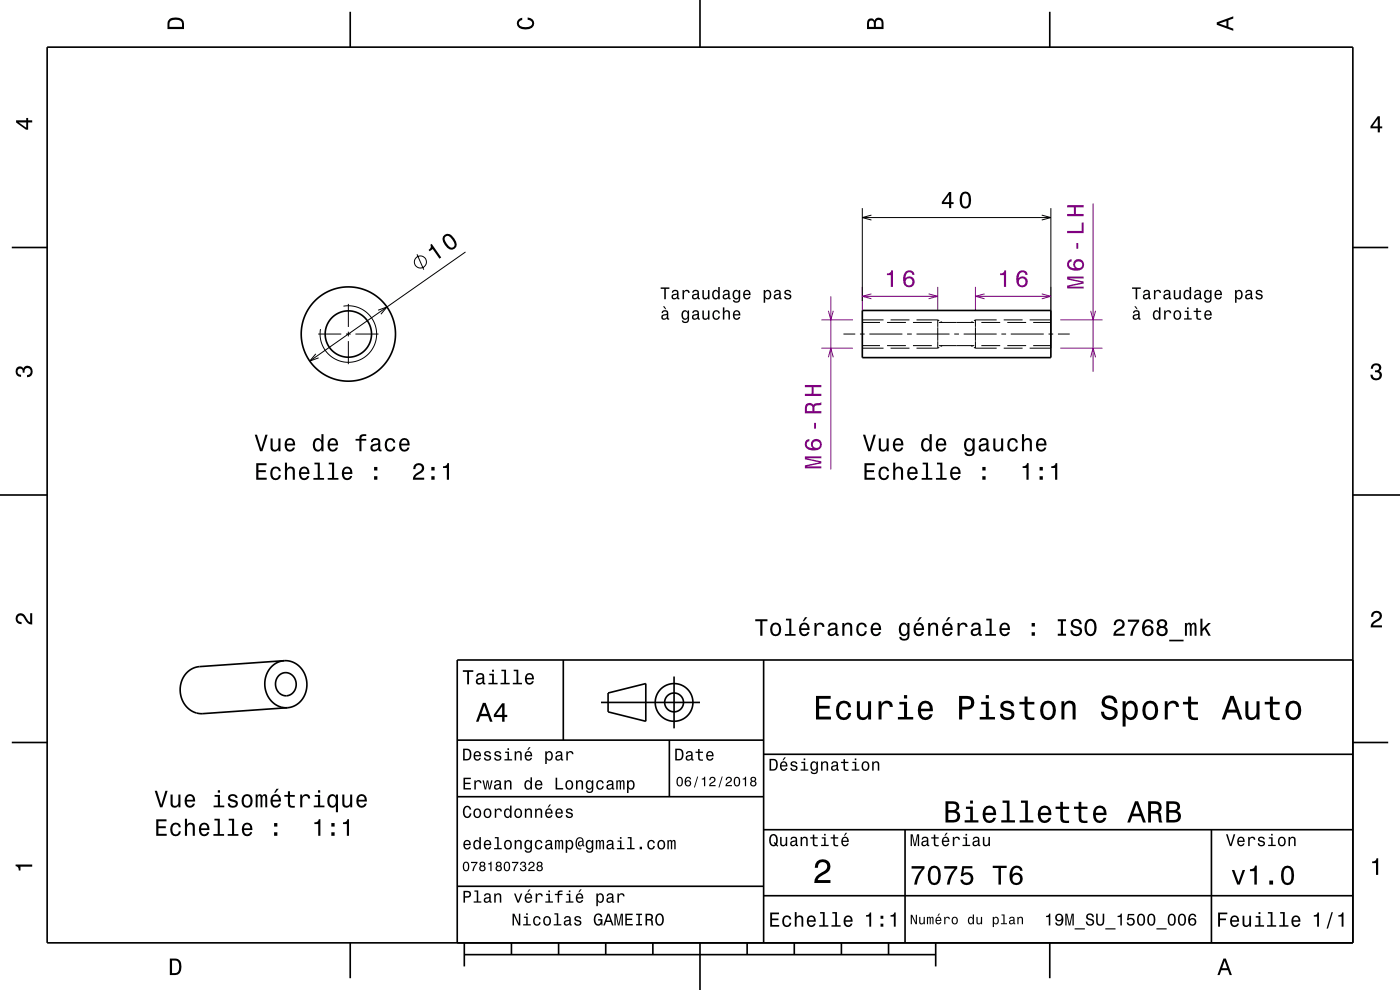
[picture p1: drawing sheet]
<svg xmlns="http://www.w3.org/2000/svg" width="297mm" height="210mm" viewBox="0 0 297 210" stroke-linecap="round" stroke-linejoin="round" font-family="sans-serif">
<path d="M174.3 73.9h6.6M174.3 67.9h6.6M182.9 60.9v5M198.9 60.9v5M206.9 60.9v5M222.9 60.9v5M224.9 73.9h9M224.9 67.9h9" fill="none" stroke="#800080" stroke-width=".21"/>
<g fill="none" stroke="#000" stroke-width=".21">
<path d="M88.5 53.9l1.4 3.3M98.8 53.4l-33.1 23.2M182.9 44.2v19.7M222.9 44.2v29.7h-4.5M67 75.1l-1.3 1.5 1.9-.7M67.5 70.9h4.9M72.9 64.9a6 6 0 0 1 7 5.6 6 6 0 0 1-6.4 6.3 6 6 0 0 1-5.5-7M73.4 70.9h1M73.9 64.5v4.9M73.9 70.4v1M73.9 72.4v4.8M75.4 70.9h4.9"/>
<path d="M80.2 65.8l1.9-.7-1.3 1.6M178.9 70.9h2.5M182.4 70.9h1M182.9 68.4h3.8M182.9 73.3h3.8M182.9 67.9h4.5M182.9 73.9h4.5M184.4 70.9h7M188.2 68.4h4M188.2 73.3h4M188.9 67.9h4M188.9 73.9h4"/>
<path d="M192.4 70.9h1M193.7 68.4h4M193.7 73.3h4M194.4 67.9h4.5M194.4 73.9h4.5M194.4 70.9h7M198.9 67.9v1.4M198.9 69.4v2.9M198.9 72.4v1.5M198.9 67.9l.3 .1M199.2 68.4h7.5M199.2 73.3h7.5"/>
<path d="M199.2 73.7l-.3 .2M199.6 68.2l.3 .2M199.9 73.3l-.3 .2M202.4 70.9h1M204.4 70.9h7M206 73.3l.3 .2M206.3 68.2l-.3 .2M206.6 73.7l.3 .2M206.9 67.9v1.4M206.9 69.4v2.9M206.9 72.4v1.5M206.9 67.9h4.5"/>
<path d="M206.9 67.9l-.3 .1M206.9 73.9h4.5M208.2 68.4h4M208.2 73.3h4M212.4 70.9h1M212.9 67.9h4M212.9 73.9h4M213.7 68.4h4M213.7 73.3h4M214.4 70.9h7M218.4 67.9h4.5M219.2 68.4h3.7"/>
<path d="M219.2 73.3h3.7M222.4 70.9h1M224.4 70.9h2.5"/>
<circle cx="89.2" cy="55.6" r="1.28"/>
</g>
<g fill="none" stroke="#000" stroke-width=".35">
<path d="M10 10h277v190h-277zM74.3 2.5v7.5M148.5 0v10M222.7 2.5v7.5M2.5 52.5h7.5M287 52.5h7.5M182.9 65.9h40v10h-40zM0 105h10M287 105h10M119.5 140v17M162 140v60M287 140h-190v60"/>
<path d="M2.5 157.5h7.5M59.1 143.4a2.26 2.26 0 0 1 2.8-.3 2.26 2.26 0 0 1 .9 2.7 2.2 2.2 0 0 1-2.7 1.7 2.2 2.2 0 0 1-1.7-2.6l.3-.9zM60.3 140.2a5.1 5.1 0 0 1 4 7.8 4.3 4.3 0 0 1-3.3 2.1M60.3 140.2a5.1 5.1 0 0 0-2.9 8.3 4.3 4.3 0 0 0 3.6 1.6M60.3 140.2l-18 1.2a5.1 5.1 0 0 0-2.9 8.4 4.3 4.3 0 0 0 3.6 1.6l18-1.3M97 157h65M127.5 149h21M129 147l8-2v8l-8-2zM142 157v12M143 143.5v11M287 157.5h7.5M97 169h65"/>
<path d="M162 176h125M162 160h125M192 176v24M257 176v24M97 188h65M162 190h125M74.3 200v7.5M98.5 202.5h100M98.5 200v5M108.5 200v2.5M118.5 200v2.5M128.5 200v2.5"/>
<path d="M138.5 200v2.5M148.5 200v10M158.5 200v2.5M168.5 200v2.5M178.5 200v2.5M188.5 200v2.5M198.5 200v5M222.7 200v7.5"/>
<circle cx="73.9" cy="70.9" r="4.9"/>
<circle cx="73.9" cy="70.9" r="10"/>
<circle cx="143" cy="149" r="2"/>
<circle cx="143" cy="149" r="4"/>
</g>
<g fill="#000">
<path d="M36 4a2.18 2.18 0 0 0-.5 2.2h3.5v-1.2a1.43 1.43 0 0 0-1.7-1.3zM36.3 4.4a2.15 2.15 0 0 1 2.2 .3l.1 1h-2.6v-1z" fill-rule="evenodd"/>
<path d="M109.9 4.2l.9-.4v.4a.7 .7 0 0 0-.7 .5 .7 .7 0 0 0 .3 .8 1.7 1.7 0 0 0 2.5-.5 .9 .9 0 0 0-1-.8v-.5a1.24 1.24 0 0 1 1.4 1.1 1.24 1.24 0 0 1-1 1.4 2.22 2.22 0 0 1-2.5-.7l-.2-.5z" fill-rule="evenodd"/>
<path d="M184.2 4.2l-.3 .7v1.3h3.5v-1.3a.98 .98 0 0 0-.7-1.1 .98 .98 0 0 0-1.2 .6 .84 .84 0 0 0-1.3-.2zM184.5 4.5a.54 .54 0 0 1 .6-.1 .54 .54 0 0 1 .3 .6v.7h-1zM185.9 4.4a.62 .62 0 0 1 .8-.1 .62 .62 0 0 1 .3 .6v.8h-1.2z" fill-rule="evenodd"/>
<path d="M258.1 4.7v.6l3.5 1.2v-.4l-1-.4v-1.4l1-.4v-.4zM258.6 5l1.6-.5v1z" fill-rule="evenodd"/>
<path d="M3.4 25.5v.5l2.1 1.5h.5v-1.5h.8v-.5h-.8v-.5h-.4v.5zM4 26h1.6v1.1z" fill-rule="evenodd"/>
<path d="M292.3 24.7l-1.6 2.1v.4h1.6v.9h.4v-.9h.5v-.4h-.5v-2.1zM292.3 25.2v1.6h-1.1z" fill-rule="evenodd"/>
<path d="M91.3 51.9a.77 .77 0 0 1-.4 1.1l.2 .3 .7-.5 1.4 2.1 .4-.3-2-2.9zM94.3 49.8a1.43 1.43 0 0 0 .1 2.2 1.42 1.42 0 0 0 2 .8 1.42 1.42 0 0 0 0-2.2 1.51 1.51 0 0 0-2.1-.8zM94.6 50.1l.3-.1a2.37 2.37 0 0 1 1.5 2.2l-.5 .3a2.37 2.37 0 0 1-1.5-2.1z" fill-rule="evenodd"/>
<path d="M140.2 61v.3h.7v2.2h.3v-2.2h.8v-.3zM142.7 61.6l-.2 .5h.3a.39 .39 0 0 1 .5-.4 .39 .39 0 0 1 .3 .6h-.2a.65 .65 0 0 0-.9 .4 .65 .65 0 0 0 .5 .8l.7-.3v.2l.4 .1v-.3h-.1l-.1-1.1a.72 .72 0 0 0-.4-.6 .72 .72 0 0 0-.8 .1zM142.8 62.7l.8-.2a.55 .55 0 0 1-.1 .6 .55 .55 0 0 1-.7 .1zM144.8 61.5v2h.3v-1.1a.47 .47 0 0 1 .3-.6 .47 .47 0 0 1 .6 .2v.1h.3a.64 .64 0 0 0-.5-.6 .64 .64 0 0 0-.7 .4v-.4zM147 61.6l-.1 .5h.2a.39 .39 0 0 1 .5-.4 .39 .39 0 0 1 .3 .6h-.1a.65 .65 0 0 0-1 .4 .65 .65 0 0 0 .6 .8l.6-.3 .1 .2 .4 .1v-.3h-.2v-1.1a.73 .73 0 0 0-1.3-.5zM147.2 62.7l.8-.2a.55 .55 0 0 1-.2 .6 .55 .55 0 0 1-.6 .1zM149 61.5v1.3a.63 .63 0 0 0 .4 .7 .63 .63 0 0 0 .8-.3v.3h.3v-2h-.3v1.2a.46 .46 0 0 1-.3 .5 .46 .46 0 0 1-.6-.2v-1.5zM151.3 61.7a1.06 1.06 0 0 0-.2 1.2 1.06 1.06 0 0 0 .9 .6l.4-.3v.3h.3v-2.6h-.3v.9a.64 .64 0 0 0-1.1-.1zM151.5 61.9a.44 .44 0 0 1 .5-.1 .44 .44 0 0 1 .3 .4 .65 .65 0 0 1 .1 .7 .65 .65 0 0 1-.7 .3l-.3-.4zM153.6 61.6l-.2 .5h.3a.39 .39 0 0 1 .4-.4 .39 .39 0 0 1 .3 .6h-.1a.65 .65 0 0 0-1 .4 .65 .65 0 0 0 .6 .8l.6-.3 .1 .2 .4 .1v-.3h-.2v-1.1a.73 .73 0 0 0-1.2-.5zM153.7 62.7l.8-.2a.55 .55 0 0 1-.2 .6 .55 .55 0 0 1-.6 .1zM155.6 61.7a1.06 1.06 0 0 0-.2 1.2 1.06 1.06 0 0 0 .9 .6l.4-.3a.52 .52 0 0 1-.2 .7 .52 .52 0 0 1-.7-.3h-.3a.78 .78 0 0 0 .9 .6 .78 .78 0 0 0 .6-.8v-1.9h-.3v.3l-.2-.2a.64 .64 0 0 0-.9 .1zM155.9 61.9a.45 .45 0 0 1 .5-.1 .45 .45 0 0 1 .3 .4 .65 .65 0 0 1 0 .7 .65 .65 0 0 1-.7 .3l-.2-.4zM157.9 61.7a1.04 1.04 0 0 0-.2 1.2 1.04 1.04 0 0 0 1 .6l.5-.6h-.3l-.4 .4a.54 .54 0 0 1-.5-.7h1.2a.83 .83 0 0 0-.3-1 .83 .83 0 0 0-1 .1zM158.1 61.9l.1-.1a.48 .48 0 0 1 .5 .1 .48 .48 0 0 1 .2 .4h-.9zM162 61.5v2.7h.3v-1a.66 .66 0 0 0 .7 .3 .66 .66 0 0 0 .6-.6 .91 .91 0 0 0 0-1 .91 .91 0 0 0-1-.3l-.3 .2v-.3zM162.5 61.9a.45 .45 0 0 1 .4-.1 .45 .45 0 0 1 .4 .4 .65 .65 0 0 1 0 .7 .65 .65 0 0 1-.7 .3 .98 .98 0 0 1-.1-1.3zM164.4 61.6l-.2 .5h.3a.39 .39 0 0 1 .5-.4 .39 .39 0 0 1 .2 .6h-.1a.65 .65 0 0 0-.9 .4 .65 .65 0 0 0 .5 .8l.6-.3 .1 .2 .4 .1v-.3h-.2v-1.1a.72 .72 0 0 0-.5-.6 .72 .72 0 0 0-.7 .1zM164.5 62.7l.8-.2a.55 .55 0 0 1-.1 .6 .55 .55 0 0 1-.7 .1zM166.6 61.6l-.2 .2a.69 .69 0 0 0 .9 .9l.2 .1a.43 .43 0 0 1-.4 .5 .43 .43 0 0 1-.5-.4h-.3a.74 .74 0 0 0 1 .7 .74 .74 0 0 0 .4-1.1l-.9-.3a.38 .38 0 0 1 .3-.5 .38 .38 0 0 1 .4 .4l.3-.1a.77 .77 0 0 0-1.2-.4z" fill-rule="evenodd"/>
<path d="M140.6 65l.5 .6h.2l-.3-.6zM140.5 66l-.1 .4h.2a.39 .39 0 0 1 .5-.4 .39 .39 0 0 1 .3 .6h-.2a.65 .65 0 0 0-.9 .4 .65 .65 0 0 0 .6 .8l.6-.3 .1 .3h.4l-.2-.4v-1a.72 .72 0 0 0-.5-.6 .72 .72 0 0 0-.8 .2zM140.7 67l.8-.2a.55 .55 0 0 1-.2 .6 .55 .55 0 0 1-.6 .1zM144.8 66.1a1.06 1.06 0 0 0-.2 1.1 1.06 1.06 0 0 0 .9 .6l.4-.3a.52 .52 0 0 1-.2 .7 .52 .52 0 0 1-.8-.2h-.3a.78 .78 0 0 0 .9 .6 .78 .78 0 0 0 .7-.9v-1.8h-.3v.3l-.3-.3a.64 .64 0 0 0-.8 .2zM145 66.3a.45 .45 0 0 1 .5-.2 .45 .45 0 0 1 .3 .4 .65 .65 0 0 1 .1 .7 .65 .65 0 0 1-.7 .3l-.3-.4zM147 66l-.1 .4h.2a.39 .39 0 0 1 .5-.4 .39 .39 0 0 1 .3 .6h-.1a.65 .65 0 0 0-1 .4 .65 .65 0 0 0 .6 .8l.6-.3 .1 .3h.4v-.2l-.2-.1v-1.1a.73 .73 0 0 0-.5-.6 .73 .73 0 0 0-.8 .2zM147.2 67l.8-.2a.55 .55 0 0 1-.2 .6 .55 .55 0 0 1-.6 .1zM149 65.9v1.2a.63 .63 0 0 0 .4 .7 .63 .63 0 0 0 .8-.3v.3h.3v-1.9h-.3v1.1a.46 .46 0 0 1-.3 .5 .46 .46 0 0 1-.6-.2v-1.4zM151.3 66.1a1.04 1.04 0 0 0-.1 1.2 1.04 1.04 0 0 0 1.1 .5l.4-.4v-.3h-.3l-.3 .4a.73 .73 0 0 1-.7-.7 .73 .73 0 0 1 .7-.7l.3 .4h.3a.78 .78 0 0 0-.5-.7 .78 .78 0 0 0-.9 .3zM153.3 65.2v2.6h.4v-1.1a.45 .45 0 0 1 .3-.6 .45 .45 0 0 1 .5 .5v1.2h.4v-1.3a.63 .63 0 0 0-.5-.7 .63 .63 0 0 0-.7 .3v-.9zM155.7 66.1a1.04 1.04 0 0 0-.2 1.1 1.04 1.04 0 0 0 1 .6l.5-.6h-.3l-.4 .4a.54 .54 0 0 1-.5-.7h1.3a.83 .83 0 0 0-.4-1 .83 .83 0 0 0-1 .2zM155.9 66.2l.2-.1a.47 .47 0 0 1 .5 .1 .47 .47 0 0 1 .1 .4h-.9z" fill-rule="evenodd"/>
<path d="M240.2 61v.3h.7v2.2h.4v-2.2h.7v-.3zM242.7 61.6l-.2 .5h.3a.39 .39 0 0 1 .5-.4 .39 .39 0 0 1 .3 .6h-.2a.65 .65 0 0 0-.9 .4 .65 .65 0 0 0 .5 .8l.7-.3v.2l.4 .1v-.3h-.1l-.1-1.1a.73 .73 0 0 0-1.2-.5zM242.8 62.7l.8-.2a.55 .55 0 0 1-.1 .6 .55 .55 0 0 1-.7 .1zM244.8 61.5v2h.3v-1.1a.47 .47 0 0 1 .3-.6 .47 .47 0 0 1 .6 .2v.1h.3a.64 .64 0 0 0-.5-.6 .64 .64 0 0 0-.7 .4v-.4zM247.1 61.6l-.2 .5h.2a.39 .39 0 0 1 .5-.4 .39 .39 0 0 1 .3 .6h-.1a.65 .65 0 0 0-1 .4 .65 .65 0 0 0 .6 .8l.6-.3 .1 .2 .4 .1v-.3h-.2v-1.1a.72 .72 0 0 0-.5-.6 .72 .72 0 0 0-.7 .1zM247.2 62.7l.8-.2a.55 .55 0 0 1-.2 .6 .55 .55 0 0 1-.6 .1zM249 61.5v1.3a.63 .63 0 0 0 .4 .7 .63 .63 0 0 0 .8-.3v.3h.3v-2h-.3v1.2a.46 .46 0 0 1-.3 .5 .46 .46 0 0 1-.6-.2v-1.5zM251.3 61.7a1.06 1.06 0 0 0-.2 1.2 1.06 1.06 0 0 0 .9 .6l.4-.3v.3h.3v-2.6h-.3v.9a.63 .63 0 0 0-1.1-.1zM251.5 61.9a.44 .44 0 0 1 .5-.1 .44 .44 0 0 1 .3 .4 .65 .65 0 0 1 .1 .7 .65 .65 0 0 1-.7 .3 .98 .98 0 0 1-.2-1.3zM253.6 61.6l-.2 .5h.3a.39 .39 0 0 1 .4-.4 .39 .39 0 0 1 .3 .6h-.1a.65 .65 0 0 0-1 .4 .65 .65 0 0 0 .6 .8l.6-.3 .1 .2 .4 .1v-.3h-.2v-1.1a.72 .72 0 0 0-.5-.6 .72 .72 0 0 0-.7 .1zM253.7 62.7l.8-.2a.55 .55 0 0 1-.2 .6 .55 .55 0 0 1-.6 .1zM255.6 61.7a1.06 1.06 0 0 0-.2 1.2 1.06 1.06 0 0 0 .9 .6l.4-.3a.52 .52 0 0 1-.2 .7 .52 .52 0 0 1-.7-.3h-.3a.78 .78 0 0 0 .9 .6 .78 .78 0 0 0 .6-.8v-1.9h-.3v.3l-.2-.2a.64 .64 0 0 0-.9 .1zM255.9 61.9a.45 .45 0 0 1 .5-.1 .45 .45 0 0 1 .3 .4 .65 .65 0 0 1 0 .7 .65 .65 0 0 1-.7 .3l-.2-.4zM257.9 61.7a1.04 1.04 0 0 0-.2 1.2 1.04 1.04 0 0 0 1 .6l.5-.6h-.3l-.4 .4a.54 .54 0 0 1-.5-.7h1.2a.83 .83 0 0 0-.3-1 .83 .83 0 0 0-1 .1zM258.1 61.9l.2-.1a.47 .47 0 0 1 .4 .1 .47 .47 0 0 1 .2 .4h-.9zM262 61.5v2.7h.3v-1a.66 .66 0 0 0 .7 .3 .66 .66 0 0 0 .6-.6 .91 .91 0 0 0 0-1 .91 .91 0 0 0-1-.3l-.3 .2v-.3zM262.5 61.9a.45 .45 0 0 1 .4-.1 .45 .45 0 0 1 .4 .4v.3a.6 .6 0 0 1-.5 .8 .84 .84 0 0 1-.3-1.4zM264.4 61.6l-.2 .5h.3a.39 .39 0 0 1 .5-.4 .39 .39 0 0 1 .2 .6h-.1a.65 .65 0 0 0-.9 .4 .65 .65 0 0 0 .5 .8l.6-.3 .1 .2 .4 .1v-.3h-.2v-1.1a.73 .73 0 0 0-1.2-.5zM264.5 62.7l.8-.2a.55 .55 0 0 1-.1 .6 .55 .55 0 0 1-.7 .1zM266.6 61.6l-.2 .2a.69 .69 0 0 0 .9 .9l.2 .1a.43 .43 0 0 1-.4 .5 .43 .43 0 0 1-.5-.4h-.3a.74 .74 0 0 0 1 .7 .74 .74 0 0 0 .4-1.1l-.9-.3a.38 .38 0 0 1 .3-.5 .38 .38 0 0 1 .4 .4l.3-.1a.78 .78 0 0 0-1.2-.4z" fill-rule="evenodd"/>
<path d="M240.6 65l.5 .6h.2l-.3-.6zM240.5 66l-.1 .4h.2a.39 .39 0 0 1 .5-.4 .39 .39 0 0 1 .3 .6h-.2a.65 .65 0 0 0-.9 .4 .65 .65 0 0 0 .6 .8l.6-.3 .1 .3h.4v-.2l-.2-.1v-1.1a.72 .72 0 0 0-.5-.6 .72 .72 0 0 0-.8 .2zM240.7 67l.8-.2a.55 .55 0 0 1-.2 .6 .55 .55 0 0 1-.6 .1zM244.8 66.1a1.07 1.07 0 0 0-.2 1.1 1.07 1.07 0 0 0 .9 .6l.4-.3v.3h.3v-2.6h-.3v.9a.64 .64 0 0 0-1.1 0zM245 66.3a.44 .44 0 0 1 .5-.2 .44 .44 0 0 1 .3 .4 .65 .65 0 0 1 .1 .7 .65 .65 0 0 1-.7 .3 .98 .98 0 0 1-.2-1.2zM247 65.9v1.9h.3v-1.1a.47 .47 0 0 1 .2-.6 .47 .47 0 0 1 .6 .2l.1 .2h.3a.64 .64 0 0 0-.5-.7 .64 .64 0 0 0-.7 .4v-.3zM249.1 66.1a1.04 1.04 0 0 0-.1 1.2 1.04 1.04 0 0 0 1.1 .5 1.04 1.04 0 0 0 .5-1.3 1.04 1.04 0 0 0-1.2-.6zM249.4 66.3a.48 .48 0 0 1 .5-.2 .48 .48 0 0 1 .3 .4 .66 .66 0 0 1 .1 .8 .66 .66 0 0 1-.8 .2 .98 .98 0 0 1-.1-1.2zM251.3 65.9v.3h.5v1.3h-.6v.3h1.6v-.3h-.6v-1.6zM251.8 65.2v.4h.4v-.4zM253.8 65.4v.5h-.6v.3h.6v1.3a.75 .75 0 0 0 1 .3v-.2a.48 .48 0 0 1-.7-.3v-1.1h.7v-.3h-.7v-.5zM255.7 66.1a1.04 1.04 0 0 0-.2 1.1 1.04 1.04 0 0 0 1 .6l.5-.6h-.3l-.4 .4a.54 .54 0 0 1-.5-.7h1.3a.83 .83 0 0 0-.4-1 .83 .83 0 0 0-1 .2zM255.9 66.2l.2-.1a.48 .48 0 0 1 .5 .1 .48 .48 0 0 1 .1 .4h-.9z" fill-rule="evenodd"/>
<path d="M291.1 77.4a1.08 1.08 0 0 1 1.4-.2 1.08 1.08 0 0 1 .4 1.2l-.3 .3a1.06 1.06 0 0 1 .5 1.3 1.06 1.06 0 0 1-1.2 .7 1.1 1.1 0 0 1-1.2-1.2h.5a.71 .71 0 0 0 1 .8 .71 .71 0 0 0 .1-1.3h-.6v-.4a.61 .61 0 0 0 .8-.3 .61 .61 0 0 0-.2-.8 .61 .61 0 0 0-.9 .2l-.1 .5h-.5z" fill-rule="evenodd"/>
<path d="M3.6 78a.86 .86 0 0 1 1.4 .2 1.06 1.06 0 0 1 1.2-.6 1.06 1.06 0 0 1 .7 1.2 1.1 1.1 0 0 1-1.2 1.2v-.4a.71 .71 0 0 0 .8-1 .71 .71 0 0 0-1.3-.1v.6h-.4a.61 .61 0 0 0-.3-.8 .61 .61 0 0 0-.8 .2 .61 .61 0 0 0 .2 .8l.6 .2v.4a1.15 1.15 0 0 1-1.2-.6 1.15 1.15 0 0 1 .3-1.3z" fill-rule="evenodd"/>
<path d="M54 92.2l1.2 3.5h.5l1.1-3.5h-.5l-.9 3-.9-3zM57.4 93v1.8a.89 .89 0 0 0 .6 1 .89 .89 0 0 0 1.1-.5v.4h.4v-2.7h-.4v1.6a.65 .65 0 0 1-.4 .7 .65 .65 0 0 1-.8-.3l-.1-2zM60.7 93.3a1.55 1.55 0 0 0 .8 2.5 1.07 1.07 0 0 0 1.1-.9h-.5l-.2 .4-.4 .1a.76 .76 0 0 1-.7-.9h1.8a1.17 1.17 0 0 0-.5-1.4 1.17 1.17 0 0 0-1.4 .2zM61 93.5a.66 .66 0 0 1 .8-.1 .66 .66 0 0 1 .4 .7h-1.4zM66.6 93.3a1.58 1.58 0 0 0 .8 2.5l.5-.1 .3-.4v.4h.4v-3.6h-.4v1.3a.89 .89 0 0 0-1.6-.1zM67 93.6a.62 .62 0 0 1 .7-.3 .62 .62 0 0 1 .4 .6 1.12 1.12 0 0 1-.6 1.5 1.19 1.19 0 0 1-.5-1.8zM69.8 93.3a1.54 1.54 0 0 0 .8 2.5 1.07 1.07 0 0 0 1.1-.9h-.5l-.2 .4-.4 .1a.76 .76 0 0 1-.7-.9h1.8a1.17 1.17 0 0 0-.5-1.4 1.17 1.17 0 0 0-1.4 .2zM70.1 93.5a.66 .66 0 0 1 .8-.1 .66 .66 0 0 1 .4 .7h-1.4zM75.4 93.1v.4h.8v2.2h.5v-2.2h1v-.4h-1v-.4l.3-.2h.7v-.4a1.04 1.04 0 0 0-1.5 .8v.2zM79 93.1l-.3 .7h.4a.55 .55 0 0 1 .7-.5 .55 .55 0 0 1 .3 .7l-.2 .1a1 1 0 0 0-1 .2 1 1 0 0 0-.3 1 .93 .93 0 0 0 1.7 .1l.1 .3h.5v-.3l-.2-.1v-1.6a1.02 1.02 0 0 0-1.7-.6zM79.1 94.7l1.1-.4a.77 .77 0 0 1-.2 .9 .77 .77 0 0 1-.9 .1zM81.9 93.3a1.53 1.53 0 0 0 .9 2.5 1.06 1.06 0 0 0 1.1-1.1h-.5a.67 .67 0 0 1-.6 .7 .67 .67 0 0 1-.7-.6 1.11 1.11 0 0 1 .7-1.5 .59 .59 0 0 1 .6 .6h.5a1.09 1.09 0 0 0-.8-1 1.09 1.09 0 0 0-1.2 .4zM85 93.3a1.54 1.54 0 0 0 .8 2.5 1.07 1.07 0 0 0 1.1-.9h-.5l-.2 .4-.4 .1a.76 .76 0 0 1-.7-.9h1.8a1.17 1.17 0 0 0-.5-1.4 1.17 1.17 0 0 0-1.4 .2zM85.3 93.5a.66 .66 0 0 1 .8-.1 .66 .66 0 0 1 .3 .7h-1.3z" fill-rule="evenodd"/>
<path d="M54.4 98.3v3.5h2.2v-.5h-1.8v-1.1h1.6v-.5h-1.6v-1h1.7v-.4zM57.6 99.3a1.53 1.53 0 0 0 .9 2.6 1.07 1.07 0 0 0 1.1-1.1h-.4a.67 .67 0 0 1-.7 .7 .67 .67 0 0 1-.7-.6 1.11 1.11 0 0 1 .7-1.6 .6 .6 0 0 1 .6 .6h.5a1.09 1.09 0 0 0-.8-.9 1.09 1.09 0 0 0-1.2 .3zM60.4 98.1v3.7h.5v-1.6a.63 .63 0 0 1 .5-.9 .63 .63 0 0 1 .7 .8v1.7h.5v-1.8a.88 .88 0 0 0-.6-1 .88 .88 0 0 0-1.1 .4v-1.3zM63.7 99.3a1.54 1.54 0 0 0 .8 2.6 1.06 1.06 0 0 0 1.1-.9h-.4l-.3 .3-.3 .2a.76 .76 0 0 1-.7-1h1.7a1.16 1.16 0 0 0-.4-1.3 1.16 1.16 0 0 0-1.5 .1zM64.1 99.6a.66 .66 0 0 1 .8-.2 .66 .66 0 0 1 .3 .8h-1.3zM66.7 98.1v.4h.7v2.9h-.9v.4h2.3v-.4h-1v-3.3zM69.7 98.1v.4h.7v2.9h-.9v.4h2.3v-.4h-.9v-3.3zM72.8 99.3a1.54 1.54 0 0 0 .8 2.6 1.05 1.05 0 0 0 1.1-.9h-.4l-.3 .3-.3 .2a.76 .76 0 0 1-.7-1h1.8a1.16 1.16 0 0 0-.5-1.3 1.16 1.16 0 0 0-1.5 .1zM73.2 99.6a.66 .66 0 0 1 .8-.2 .66 .66 0 0 1 .3 .8h-1.3zM79.4 101v.8h.7v-.8zM79.4 99.1v.7h.7v-.7z" fill-rule="evenodd"/>
<path d="M88 98.6l-.3 .9h.4a.71 .71 0 0 1 .5-.8 .71 .71 0 0 1 .9 .5 .71 .71 0 0 1-.5 .8 1.8 1.8 0 0 0-1.4 1.8h2.4v-.5h-1.9a2.2 2.2 0 0 1 1.5-1.1 1.13 1.13 0 0 0 .1-1.7 1.13 1.13 0 0 0-1.7 .1zM91.5 101v.8h.7v-.8zM91.5 99.1v.7h.7v-.7zM94 98.9v.4h.8v2.5h.5v-3.6h-.4a.77 .77 0 0 1-.9 .7z" fill-rule="evenodd"/>
<path d="M3.6 130.4a1.22 1.22 0 0 1 2 .7l.4 .6 .4 .3v-1.9h.4v2.4a1.8 1.8 0 0 1-1.7-1.4 .71 .71 0 0 0-.9-.5 .71 .71 0 0 0-.5 .8 .71 .71 0 0 0 .9 .5v.5a1.18 1.18 0 0 1-1.2-.7 1.18 1.18 0 0 1 .2-1.3z" fill-rule="evenodd"/>
<path d="M160.2 131.4v.4h1.1v3.1h.4v-3.1h1.1v-.4zM163.7 132.4a1.53 1.53 0 0 0 .9 2.6 1.48 1.48 0 0 0 1.1-1.5 1.48 1.48 0 0 0-1.1-1.4l-.5 .1zM164 132.7a.67 .67 0 0 1 .7-.2 .67 .67 0 0 1 .5 .5 1.11 1.11 0 0 1-.6 1.6 1.17 1.17 0 0 1-.6-1.9zM166.7 131.2v.4h.7v2.9h-.9v.4h2.3v-.4h-.9v-3.3zM170.8 130.9l-.5 .9h.3l.7-.9zM169.8 132.4a1.55 1.55 0 0 0 .8 2.6 1.07 1.07 0 0 0 1.1-.9h-.4l-.3 .3-.3 .2a.76 .76 0 0 1-.7-1h1.7a1.17 1.17 0 0 0-.4-1.3 1.17 1.17 0 0 0-1.5 .1zM170.2 132.7a.66 .66 0 0 1 .8-.2 .66 .66 0 0 1 .3 .8h-1.3zM172.8 132.2v2.7h.4v-1.6a.66 .66 0 0 1 .4-.8 .66 .66 0 0 1 .8 .3l.1 .2h.4a.89 .89 0 0 0-.7-.9 .89 .89 0 0 0-1 .5v-.4zM175.9 132.3l-.2 .6h.4a.55 .55 0 0 1 .7-.5 .55 .55 0 0 1 .3 .8h-.2a1 1 0 0 0-1 .2 1 1 0 0 0-.3 1.1 .93 .93 0 0 0 1.7 0l.1 .3 .5 .1v-.4h-.2v-1.6a1.02 1.02 0 0 0-.7-.8 1.02 1.02 0 0 0-1.1 .2zM176.1 133.8l1.1-.3a.77 .77 0 0 1-.2 .9 .77 .77 0 0 1-.9 0l-.1-.3zM178.7 132.2v2.7h.4v-1.6a.63 .63 0 0 1 .6-.9 .63 .63 0 0 1 .7 .8v1.7h.4v-1.8a.89 .89 0 0 0-.6-1 .89 .89 0 0 0-1.1 .5v-.4zM182 132.4a1.53 1.53 0 0 0 .8 2.6 1.07 1.07 0 0 0 1.1-1.1h-.4a.67 .67 0 0 1-.7 .7 .67 .67 0 0 1-.7-.6 1.11 1.11 0 0 1 .7-1.6 .59 .59 0 0 1 .7 .6h.4a1.09 1.09 0 0 0-.8-.9 1.09 1.09 0 0 0-1.1 .3zM185 132.4a1.55 1.55 0 0 0 .8 2.6 1.07 1.07 0 0 0 1.1-.9h-.5l-.2 .3-.4 .2a.76 .76 0 0 1-.6-1h1.7a1.17 1.17 0 0 0-.5-1.3 1.17 1.17 0 0 0-1.4 .1zM185.3 132.7a.66 .66 0 0 1 .8-.2 .66 .66 0 0 1 .4 .8h-1.3zM191 132.4a1.57 1.57 0 0 0 .7 2.6l.5-.2 .3-.4a.73 .73 0 0 1-.3 1 .73 .73 0 0 1-1-.3h-.4a1.1 1.1 0 0 0 1.2 .8 1.1 1.1 0 0 0 .9-1.2v-2.5h-.4v.4l-.3-.4a.9 .9 0 0 0-1.2 .2zM191.3 132.7a.63 .63 0 0 1 .7-.2 .63 .63 0 0 1 .5 .6 1.11 1.11 0 0 1-.7 1.5 1.2 1.2 0 0 1-.5-1.9zM195.1 130.9l-.5 .9h.3l.7-.9zM194.1 132.4a1.54 1.54 0 0 0 .8 2.6 1.07 1.07 0 0 0 1.1-.9h-.5l-.2 .3-.3 .2a.76 .76 0 0 1-.7-1h1.7a1.17 1.17 0 0 0-.5-1.3 1.17 1.17 0 0 0-1.4 .1zM194.5 132.7a.66 .66 0 0 1 .7-.2 .66 .66 0 0 1 .4 .8h-1.3zM196.9 132.2v2.7h.5v-1.6a.63 .63 0 0 1 .3-.8 .63 .63 0 0 1 .8 .4l.1 2h.4v-1.8a.89 .89 0 0 0-.6-1 .89 .89 0 0 0-1.1 .5v-.4zM201.1 130.9l-.5 .9h.3l.7-.9zM200.2 132.4a1.55 1.55 0 0 0 .8 2.6 1.07 1.07 0 0 0 1.1-.9h-.5l-.2 .3-.4 .2a.76 .76 0 0 1-.7-1h1.8a1.17 1.17 0 0 0-.5-1.3 1.17 1.17 0 0 0-1.4 .1zM200.5 132.7a.66 .66 0 0 1 .8-.2 .66 .66 0 0 1 .3 .8h-1.3zM203.1 132.2v2.7h.5v-1.6a.66 .66 0 0 1 .3-.8 .66 .66 0 0 1 .9 .3v.2h.5a.89 .89 0 0 0-.7-.9 .89 .89 0 0 0-1.1 .5v-.4zM206.3 132.3l-.3 .6h.4a.55 .55 0 0 1 .7-.5 .55 .55 0 0 1 .4 .8h-.2a1 1 0 0 0-1.1 .2 1 1 0 0 0-.2 1.1 .93 .93 0 0 0 1.6 0l.1 .3 .6 .1v-.4h-.3v-1.6a1.02 1.02 0 0 0-.7-.8 1.02 1.02 0 0 0-1 .2zM206.5 133.8l1.1-.3a.77 .77 0 0 1-.2 .9 .77 .77 0 0 1-.9 0l-.1-.3zM209.2 131.2v.4h.7v2.9h-.9v.4h2.3v-.4h-.9v-3.3zM212.3 132.4a1.54 1.54 0 0 0 .8 2.6 1.06 1.06 0 0 0 1.1-.9h-.4l-.3 .3-.3 .2a.76 .76 0 0 1-.7-1h1.7a1.16 1.16 0 0 0-.4-1.3 1.16 1.16 0 0 0-1.5 .1zM212.7 132.7a.66 .66 0 0 1 .8-.2 .66 .66 0 0 1 .3 .8h-1.3zM218.9 134.1v.8h.7v-.8zM218.9 132.2v.7h.7v-.7zM224.4 131.4v.4h.6v2.6h-.6v.5h1.8v-.5h-.7v-2.6h.7v-.4zM227.5 131.6a.97 .97 0 0 0-.3 1 .97 .97 0 0 0 .9 .6 .77 .77 0 0 1 .9 1 .83 .83 0 0 1-.9 .3 .83 .83 0 0 1-.6-.8h-.4a1.21 1.21 0 0 0 1.4 1.3 1.21 1.21 0 0 0 .8-1.8l-.8-.3a.72 .72 0 0 1-.9-.7 .7 .7 0 0 1 .8-.5 .7 .7 0 0 1 .6 .7h.5a1.17 1.17 0 0 0-.7-1.1 1.17 1.17 0 0 0-1.3 .3zM230.4 131.7a2.52 2.52 0 0 0 .4 3.1 1.21 1.21 0 0 0 1.7-.9 1.94 1.94 0 0 0-.9-2.6l-.8 .1zM231 131.8l.3-.1a1.7 1.7 0 0 1 .4 2.7l-.4 .1a1.13 1.13 0 0 1-.8-1.4l.1-.6zM236.6 131.7l-.3 .9h.4a.7 .7 0 0 1 .5-.8 .7 .7 0 0 1 .9 .5 .7 .7 0 0 1-.5 .8 1.8 1.8 0 0 0-1.4 1.8h2.4v-.5h-1.9a2.2 2.2 0 0 1 1.5-1.1 1.13 1.13 0 0 0 .1-1.7 1.13 1.13 0 0 0-1.7 .1zM239.3 131.4v.5h1.9a5.1 5.1 0 0 0-1.4 3h.5a5.3 5.3 0 0 1 1.4-3v-.5zM242.8 131.6a2.4 2.4 0 0 0 .2 3.3 1.16 1.16 0 0 0 1.5-.4 1.16 1.16 0 0 0-.2-1.5 1.16 1.16 0 0 0-1.5 0 1.02 1.02 0 0 1 .8-1.3 .58 .58 0 0 1 .6 .6h.5a1.12 1.12 0 0 0-.7-.9 1.12 1.12 0 0 0-1.2 .2zM242.8 133.8a.75 .75 0 0 1 1.4 0 .75 .75 0 0 1-1.4 0zM245.7 131.6a.84 .84 0 0 0 .2 1.4 1.11 1.11 0 0 0-.4 1.5 1.11 1.11 0 0 0 1.5 .4 1.03 1.03 0 0 0 .7-.9 1.03 1.03 0 0 0-.5-1 .89 .89 0 0 0 .4-1.1 .89 .89 0 0 0-1.1-.6zM245.8 133.9a.71 .71 0 0 1 1.4 0 .71 .71 0 0 1-1.4 0zM245.9 132.3a.6 .6 0 0 1 1.2 0 .6 .6 0 0 1-1.2 0zM248 135.7v.3h3.1v-.3zM251.4 132.2v2.7h.4v-1.9a.49 .49 0 0 1 .4-.6l.2 .3v2.2h.4v-2.1l.4-.4 .2 .2v.4v1.9h.4v-1.9a.69 .69 0 0 0-.5-.9l-.5 .3-.2-.2-.3-.1-.5 .3v-.2zM254.7 131.2v3.7h.4v-1l.5-.4 .8 1.4h.5l-1-1.8 1-.9h-.6l-1.2 1.2v-2.2z" fill-rule="evenodd"/>
<path d="M291.2 129.9a1.18 1.18 0 0 1 1.9 .3 1.18 1.18 0 0 1-1 1.7l-.5 .3-.3 .5h1.9v.4h-2.4a1.8 1.8 0 0 1 1.4-1.8 .71 .71 0 0 0 .5-.8 .71 .71 0 0 0-.9-.5 .71 .71 0 0 0-.5 .8h-.4z" fill-rule="evenodd"/>
<path d="M98.2 158.8v2.5h.9a1.37 1.37 0 0 0 .7-2.2 1.56 1.56 0 0 0-1.6-.3zM98.6 159.1a.98 .98 0 0 1 1.1 .7 .98 .98 0 0 1-.6 1.2h-.5zM100.7 159.6a1.04 1.04 0 0 0-.2 1.2 1.04 1.04 0 0 0 1 .5l.5-.5h-.3l-.4 .3a.54 .54 0 0 1-.5-.7h1.3a.83 .83 0 0 0-.4-.9 .83 .83 0 0 0-1 .1zM100.9 159.7l.2-.1a.47 .47 0 0 1 .5 .1 .47 .47 0 0 1 .1 .5h-.9zM102.9 159.5l-.2 .1a.69 .69 0 0 0 .9 .9l.2 .1a.43 .43 0 0 1-.4 .5 .43 .43 0 0 1-.4-.4h-.3a.74 .74 0 0 0 .9 .7 .74 .74 0 0 0 .5-1l-1-.4a.38 .38 0 0 1 .3-.5 .38 .38 0 0 1 .4 .4h.3a.78 .78 0 0 0-1.2-.4zM105.1 159.5l-.2 .1a.69 .69 0 0 0 .9 .9l.2 .1a.43 .43 0 0 1-.4 .5 .43 .43 0 0 1-.5-.4h-.3a.74 .74 0 0 0 .9 .7 .74 .74 0 0 0 .5-1l-.9-.4a.38 .38 0 0 1 .3-.5 .38 .38 0 0 1 .4 .4h.3a.77 .77 0 0 0-1.2-.4zM107.2 159.4v.3h.5v1.3h-.7v.3h1.6v-.3h-.6v-1.6zM107.7 158.7v.4h.3v-.4zM109.2 159.4v1.9h.3v-1.1a.45 .45 0 0 1 .4-.6 .45 .45 0 0 1 .5 .5v1.2h.3v-1.3a.63 .63 0 0 0-.5-.7 .63 .63 0 0 0-.7 .4v-.3zM112.2 158.5l-.4 .6h.3l.5-.6zM111.5 159.6a1.04 1.04 0 0 0-.2 1.2 1.04 1.04 0 0 0 1.1 .5l.5-.5h-.3l-.5 .3a.54 .54 0 0 1-.5-.7h1.3a.83 .83 0 0 0-.4-.9 .83 .83 0 0 0-1 .1zM111.8 159.7l.1-.1a.48 .48 0 0 1 .5 .1 .48 .48 0 0 1 .2 .5h-1zM115.7 159.4v2.7h.3v-1.1a.66 .66 0 0 0 .7 .4 .66 .66 0 0 0 .5-.6 .91 .91 0 0 0 0-1.1 .91 .91 0 0 0-1-.3l-.2 .3v-.3zM116.1 159.8a.45 .45 0 0 1 .5-.2 .45 .45 0 0 1 .3 .4 .65 .65 0 0 1 .1 .8 .65 .65 0 0 1-.7 .2 .98 .98 0 0 1-.2-1.2zM118.1 159.5l-.2 .4h.3a.39 .39 0 0 1 .4-.3 .39 .39 0 0 1 .3 .5h-.1a.65 .65 0 0 0-1 .4 .65 .65 0 0 0 .6 .9l.6-.3 .1 .2h.4v-.2l-.2-.1v-1.1a.72 .72 0 0 0-.5-.6 .72 .72 0 0 0-.7 .2zM118.2 160.6l.8-.3a.55 .55 0 0 1-.2 .7 .55 .55 0 0 1-.6 0zM120.1 159.4v1.9h.4v-1.1a.47 .47 0 0 1 .2-.6 .47 .47 0 0 1 .6 .2v.2h.4a.64 .64 0 0 0-.5-.7 .64 .64 0 0 0-.8 .4v-.3z" fill-rule="evenodd"/>
<path d="M98.2 142.2v.3h.9v2.7h.4v-2.7h.9v-.3zM101.3 143l-.3 .5h.4a.47 .47 0 0 1 .5-.4 .47 .47 0 0 1 .4 .6l-.2 .1a.84 .84 0 0 0-1 .2 .84 .84 0 0 0 0 1.1 .9 .9 0 0 0 1.3-.2l.1 .2 .5 .1v-.3l-.3-.1v-1.3a.87 .87 0 0 0-1.4-.5zM101.4 144.3l.9-.3a.66 .66 0 0 1-.1 .7 .66 .66 0 0 1-.8 .1zM103.8 142.9v.3h.6v1.6h-.8v.4h2v-.4h-.8v-1.9zM104.4 142.1v.4h.4v-.4zM106.4 142.1v.3h.6v2.4h-.8v.4h1.9v-.4h-.7v-2.7zM109 142.1v.3h.6v2.4h-.8v.4h1.9v-.4h-.7v-2.7zM111.6 143.1a1.32 1.32 0 0 0 .7 2.1 .9 .9 0 0 0 .9-.7h-.3l-.2 .3-.4 .1a.65 .65 0 0 1-.6-.8h1.6a1 1 0 0 0-.4-1.2 1 1 0 0 0-1.3 .2zM111.9 143.3a.57 .57 0 0 1 .7-.1 .57 .57 0 0 1 .3 .6h-1.2z" fill-rule="evenodd"/>
<path d="M102.4 149.1l-1.4 4h.5l.4-1.2h1.6l.4 1.2h.6l-1.5-4zM102.7 149.7l.7 1.7h-1.3zM106.5 149.2l-1.7 2.4v.5h1.7v1h.5v-1h.6v-.5h-.6v-2.4zM106.5 149.9v1.7h-1.3z" fill-rule="evenodd"/>
<path d="M143.2 158.8v2.5h.9a1.37 1.37 0 0 0 .7-2.2 1.56 1.56 0 0 0-1.6-.3zM143.6 159.1a.98 .98 0 0 1 1.1 .7 .98 .98 0 0 1-.6 1.2h-.5zM145.7 159.5l-.2 .4h.3a.39 .39 0 0 1 .5-.3 .39 .39 0 0 1 .3 .5h-.2a.65 .65 0 0 0-.9 .4 .65 .65 0 0 0 .5 .9l.7-.3v.2h.4v-.2l-.1-.1-.1-1.1a.73 .73 0 0 0-.4-.6 .73 .73 0 0 0-.8 .2zM145.8 160.6l.8-.3a.55 .55 0 0 1-.1 .7 .55 .55 0 0 1-.7 0zM148.1 158.9v.5h-.5v.3h.5v1.3a.75 .75 0 0 0 1 .4v-.3a.48 .48 0 0 1-.7-.3v-1.1h.7v-.3h-.7v-.5zM150 159.6a1.04 1.04 0 0 0-.2 1.2 1.04 1.04 0 0 0 1.1 .5l.5-.5h-.4l-.4 .3a.54 .54 0 0 1-.5-.7h1.3a.83 .83 0 0 0-.4-.9 .83 .83 0 0 0-1 .1zM150.3 159.7l.1-.1a.48 .48 0 0 1 .5 .1 .48 .48 0 0 1 .2 .5h-1z" fill-rule="evenodd"/>
<path d="M173.1 147.6v5h3.2v-.6h-2.5v-1.7h2.2v-.6h-2.2v-1.5h2.4v-.6zM177.8 149.2a2.59 2.59 0 0 0 .5 3.4 1.58 1.58 0 0 0 2.3-1.4h-.6a.95 .95 0 0 1-.9 1 .95 .95 0 0 1-1-.9 1.59 1.59 0 0 1 .9-2.1 .85 .85 0 0 1 .9 .8h.7a1.56 1.56 0 0 0-1.1-1.3 1.56 1.56 0 0 0-1.7 .5zM181.8 148.8v2.5a1.27 1.27 0 0 0 .9 1.4 1.27 1.27 0 0 0 1.5-.7v.6h.6v-3.8h-.6v2.2a.92 .92 0 0 1-.6 1.1 .92 .92 0 0 1-1.2-.4v-2.9zM186.4 148.8v3.8h.6v-2.2a.95 .95 0 0 1 .5-1.1 .95 .95 0 0 1 1.2 .3l.1 .4h.6a1.28 1.28 0 0 0-1-1.4 1.28 1.28 0 0 0-1.4 .8v-.6zM190.8 148.9v.5h1v2.7h-1.3v.5h3.2v-.5h-1.3v-3.2zM191.8 147.4v.8h.6v-.8zM195.1 149.2a2.62 2.62 0 0 0 .5 3.4 1.57 1.57 0 0 0 2.2-1.1h-.6l-.3 .5-.5 .2a1.08 1.08 0 0 1-1-1.3h2.5a1.66 1.66 0 0 0-.7-2 1.66 1.66 0 0 0-2.1 .3zM195.6 149.5a.94 .94 0 0 1 1.2-.2 .94 .94 0 0 1 .5 1h-1.9zM203.5 147.6v5h.6v-2.1h.8a1.47 1.47 0 0 0 1.8-1.2 1.47 1.47 0 0 0-1.5-1.7zM204.1 148.2a1.6 1.6 0 0 1 1.8 .5 .86 .86 0 0 1 0 .9 .86 .86 0 0 1-.9 .3h-.9zM208.1 148.9v.5h1v2.7h-1.3v.5h3.3v-.5h-1.3v-3.2zM209.1 147.4v.8h.7v-.8zM212.6 148.9a1.08 1.08 0 0 0-.3 1.2 1.08 1.08 0 0 0 1 .7l1.1 .4a.57 .57 0 0 1 .2 .6 .57 .57 0 0 1-.5 .4 .96 .96 0 0 1-1.4-.8h-.6a1.6 1.6 0 0 0 1.3 1.4 1.6 1.6 0 0 0 1.7-.8 1.13 1.13 0 0 0-1-1.6l-1.1-.3-.2-.4a.87 .87 0 0 1 .9-.5 .87 .87 0 0 1 .8 .6h.6a1.4 1.4 0 0 0-2.1-1.1zM217.4 147.8v1.1h-1.1v.5h1.1v2.6l.2 .4 .4 .3h1.4v-.5a.97 .97 0 0 1-1.4-.5v-2.3h1.4v-.5h-1.4v-1.1zM221.1 149.2a2.56 2.56 0 0 0 .5 3.4 1.72 1.72 0 0 0 1.8-.2 1.72 1.72 0 0 0 .6-1.7 1.7 1.7 0 0 0-.9-1.9 1.7 1.7 0 0 0-2 .4zM221.6 149.6a.96 .96 0 0 1 1-.4 .96 .96 0 0 1 .7 .8 1.59 1.59 0 0 1-1 2.2 1.19 1.19 0 0 1-1-1.5zM225.2 148.8v3.8h.6v-2.2a.97 .97 0 0 1 .5-1.1 .97 .97 0 0 1 1.1 .2l.1 .7v2.4h.7v-2.5a1.27 1.27 0 0 0-.9-1.4 1.27 1.27 0 0 0-1.5 .6v-.5zM234.1 147.9a1.38 1.38 0 0 0-.3 1.5 1.38 1.38 0 0 0 1.3 .9 1.25 1.25 0 0 1 1.4 .9 1.15 1.15 0 0 1-1.3 .9 1.15 1.15 0 0 1-1-1.1h-.7a1.8 1.8 0 0 0 1.7 1.8 1.8 1.8 0 0 0 1.9-1.6 1.46 1.46 0 0 0-1.5-1.4l-.6-.2a.83 .83 0 0 1-.5-1.1 .83 .83 0 0 1 1.2-.3l.5 .5 .1 .4h.7a1.67 1.67 0 0 0-1-1.6 1.67 1.67 0 0 0-1.9 .4zM238.2 148.8v5.3h.6v-2.1a1.32 1.32 0 0 0 1.4 .7 1.32 1.32 0 0 0 1.1-1.1 2.43 2.43 0 0 0-.8-2.8 1.21 1.21 0 0 0-1.7 .5v-.5zM239.1 149.6a.9 .9 0 0 1 .9-.4 .9 .9 0 0 1 .7 .8 1.61 1.61 0 0 1-.9 2.2 1.18 1.18 0 0 1-1-1.5zM242.8 149.2a2.56 2.56 0 0 0 .5 3.4 1.72 1.72 0 0 0 1.8-.2 1.72 1.72 0 0 0 .6-1.7 1.7 1.7 0 0 0-.9-1.9 1.7 1.7 0 0 0-2 .4zM243.3 149.6a.96 .96 0 0 1 1-.4 .96 .96 0 0 1 .7 .8 1.59 1.59 0 0 1-1 2.2 1.19 1.19 0 0 1-1-1.5zM247.1 148.8v3.8h.6v-2.2a.95 .95 0 0 1 .5-1.1 .95 .95 0 0 1 1.2 .3l.1 .4h.6a1.28 1.28 0 0 0-1-1.4 1.28 1.28 0 0 0-1.4 .8v-.6zM252 147.8v1.1h-1v.5h1l.1 2.6 .2 .4 .4 .3h1.4v-.5a.97 .97 0 0 1-1.4-.5v-2.3h1.4v-.5h-1.4v-1.1zM261 147.6l-1.8 5h.6l.6-1.4h2l.5 1.4h.7l-1.9-5zM261.4 148.3l.7 2.2h-1.5zM264.2 148.8v2.5a1.27 1.27 0 0 0 .9 1.4 1.27 1.27 0 0 0 1.5-.7v.6h.6v-3.8h-.6v2.2a.92 .92 0 0 1-.6 1.1 .92 .92 0 0 1-1.1-.4l-.1-2.9zM269.4 147.8v1.1h-1.1v.5h1.1v2.6l.2 .4 .4 .3 .7 .1 .8-.1v-.5a.97 .97 0 0 1-1.4-.5l-.1-2.3h1.5v-.5h-1.5v-1.1zM273.1 149.2a2.56 2.56 0 0 0 .6 3.4 1.72 1.72 0 0 0 1.8-.2 1.72 1.72 0 0 0 .6-1.7 1.7 1.7 0 0 0-.9-1.9 1.7 1.7 0 0 0-2.1 .4zM273.6 149.6a.96 .96 0 0 1 1-.4 .96 .96 0 0 1 .7 .8 1.59 1.59 0 0 1-.9 2.2 1.19 1.19 0 0 1-1.1-1.5z" fill-rule="evenodd"/>
<path d="M98.3 165v2.5h1.6v-.3h-1.2v-.9h1.1v-.3h-1.1v-.7h1.2v-.3zM100.6 165.5v2h.3v-1.1a.47 .47 0 0 1 .3-.6 .47 .47 0 0 1 .6 .2v.1h.3a.64 .64 0 0 0-.5-.6 .64 .64 0 0 0-.7 .4v-.4zM102.4 165.5l.4 2h.3l.3-1.7 .3 1.7h.3l.5-2h-.3l-.3 1.7-.3-1.7h-.3l-.3 1.7-.3-1.7zM105.1 165.6l-.2 .5h.2a.39 .39 0 0 1 .5-.4 .39 .39 0 0 1 .3 .6h-.1a.65 .65 0 0 0-1 .4 .65 .65 0 0 0 .6 .8l.6-.3 .1 .2 .4 .1v-.3h-.2v-1.1a.72 .72 0 0 0-.5-.6 .72 .72 0 0 0-.7 .1zM105.2 166.7l.8-.2a.55 .55 0 0 1-.2 .6 .55 .55 0 0 1-.6 .1zM107 165.5v2h.3v-1.1a.45 .45 0 0 1 .4-.7 .45 .45 0 0 1 .5 .6v1.2h.3v-1.3a.63 .63 0 0 0-.4-.7 .63 .63 0 0 0-.8 .3v-.3zM111.4 165.7a1.06 1.06 0 0 0-.2 1.2 1.06 1.06 0 0 0 1 .6l.3-.3v.3h.4v-2.6h-.4v.9a.64 .64 0 0 0-1.1-.1zM111.7 165.9a.44 .44 0 0 1 .5-.1 .44 .44 0 0 1 .3 .4 .65 .65 0 0 1 0 .7 .65 .65 0 0 1-.7 .3 .98 .98 0 0 1-.1-1.3zM113.7 165.7a1.04 1.04 0 0 0-.2 1.2 1.04 1.04 0 0 0 1 .6l.5-.6h-.3l-.4 .4a.54 .54 0 0 1-.5-.7h1.3a.83 .83 0 0 0-.4-1 .83 .83 0 0 0-1 .1zM113.9 165.9l.2-.1a.48 .48 0 0 1 .5 .1 .48 .48 0 0 1 .1 .4h-.9zM117.9 165v2.5h1.6v-.3h-1.3v-2.2zM120.2 165.7a1.04 1.04 0 0 0-.2 1.3 1.04 1.04 0 0 0 1.1 .5 1.04 1.04 0 0 0 .5-1.3 1.04 1.04 0 0 0-1.2-.7zM120.4 165.9a.48 .48 0 0 1 .5-.1 .48 .48 0 0 1 .3 .4 .66 .66 0 0 1 .1 .7 .66 .66 0 0 1-.7 .3 .97 .97 0 0 1-.2-1.3zM122.2 165.5v2h.3v-1.1a.45 .45 0 0 1 .4-.7 .45 .45 0 0 1 .5 .6v1.2h.3v-1.3a.63 .63 0 0 0-.4-.7 .63 .63 0 0 0-.8 .3v-.3zM124.5 165.7a1.06 1.06 0 0 0-.2 1.2 1.06 1.06 0 0 0 .9 .6l.4-.3a.52 .52 0 0 1-.3 .7 .52 .52 0 0 1-.7-.3h-.3a.78 .78 0 0 0 .9 .6 .78 .78 0 0 0 .7-.8v-1.9h-.3v.3l-.3-.2a.64 .64 0 0 0-.8 .1zM124.7 165.9a.45 .45 0 0 1 .5-.1 .45 .45 0 0 1 .3 .4 .65 .65 0 0 1 0 .7 .65 .65 0 0 1-.6 .3l-.3-.4zM126.7 165.7a1.04 1.04 0 0 0-.2 1.2 1.04 1.04 0 0 0 1.1 .6l.4-.4 .1-.3h-.3l-.3 .4a.73 .73 0 0 1-.7-.7 .73 .73 0 0 1 .7-.7l.3 .4h.3a.78 .78 0 0 0-.6-.7 .78 .78 0 0 0-.8 .2zM128.9 165.6l-.2 .5h.3a.39 .39 0 0 1 .5-.4 .39 .39 0 0 1 .3 .6h-.2a.65 .65 0 0 0-.9 .4 .65 .65 0 0 0 .5 .8l.6-.3 .1 .2 .4 .1v-.3h-.2v-1.1a.72 .72 0 0 0-.5-.6 .72 .72 0 0 0-.7 .1zM129 166.7l.8-.2a.55 .55 0 0 1-.1 .6 .55 .55 0 0 1-.7 .1zM130.7 165.5v2h.3v-1.3l.2-.4h.2l.1 .2v1.5h.3v-1.5l.2-.3 .2 .4v1.4h.3v-1.4a.5 .5 0 0 0-.4-.6l-.4 .2-.3-.2-.4 .2v-.2zM133 165.5v2.7h.3v-1a.66 .66 0 0 0 .7 .3 .66 .66 0 0 0 .6-.6 .91 .91 0 0 0 0-1 .91 .91 0 0 0-1-.3l-.3 .2v-.3zM133.5 165.9a.45 .45 0 0 1 .5-.1 .45 .45 0 0 1 .3 .4v.3a.6 .6 0 0 1-.5 .8 .84 .84 0 0 1-.3-1.4z" fill-rule="evenodd"/>
<path d="M98.5 178.4a1.04 1.04 0 0 0-.2 1.2 1.04 1.04 0 0 0 1.1 .6l.5-.6h-.4l-.4 .3a.54 .54 0 0 1-.5-.6h1.3a.83 .83 0 0 0-.4-1 .83 .83 0 0 0-1 .1zM98.8 178.6l.1-.1a.48 .48 0 0 1 .5 0 .48 .48 0 0 1 .2 .5h-1zM100.6 178.4a1.07 1.07 0 0 0-.2 1.1 1.07 1.07 0 0 0 .9 .7l.4-.3v.3h.3v-2.6h-.3v.9a.64 .64 0 0 0-1.1-.1zM100.8 178.6a.44 .44 0 0 1 .5-.2 .44 .44 0 0 1 .4 .5 .65 .65 0 0 1 0 .7 .65 .65 0 0 1-.7 .3l-.3-.4zM102.8 178.4a1.04 1.04 0 0 0-.1 1.2 1.04 1.04 0 0 0 1 .6l.5-.6h-.3l-.5 .3a.54 .54 0 0 1-.4-.6h1.2a.83 .83 0 0 0-.3-1 .83 .83 0 0 0-1.1 .1zM103.1 178.6l.1-.1a.47 .47 0 0 1 .5 0 .47 .47 0 0 1 .2 .5h-.9zM105 177.6v.2h.5v2.1h-.7v.3h1.6v-.3h-.6v-2.3zM107.1 178.4a1.04 1.04 0 0 0-.1 1.2 1.04 1.04 0 0 0 1.1 .6 1.04 1.04 0 0 0 .5-1.3 1.04 1.04 0 0 0-1.2-.7zM107.4 178.6a.48 .48 0 0 1 .5-.2 .48 .48 0 0 1 .3 .5 .67 .67 0 0 1 0 .7 .67 .67 0 0 1-.7 .3 .97 .97 0 0 1-.1-1.3zM109.2 178.2v2h.3v-1.2a.45 .45 0 0 1 .3-.5 .45 .45 0 0 1 .5 .2l.1 1.5h.3v-1.3a.63 .63 0 0 0-.5-.7 .63 .63 0 0 0-.7 .3v-.3zM111.4 178.4a1.06 1.06 0 0 0-.2 1.1 1.06 1.06 0 0 0 1 .7l.4-.3a.52 .52 0 0 1-.3 .7 .52 .52 0 0 1-.7-.3h-.3a.78 .78 0 0 0 .9 .6 .78 .78 0 0 0 .7-.8v-1.9h-.3v.3l-.3-.3a.65 .65 0 0 0-.9 .2zM111.7 178.6a.45 .45 0 0 1 .5-.2 .45 .45 0 0 1 .3 .5 .65 .65 0 0 1 0 .7 .65 .65 0 0 1-.7 .3l-.2-.4zM113.7 178.4a1.04 1.04 0 0 0-.2 1.2 1.04 1.04 0 0 0 1.1 .6l.4-.4 .1-.3h-.3l-.3 .4a.72 .72 0 0 1-.7-.7 .72 .72 0 0 1 .7-.7l.3 .4h.3a.78 .78 0 0 0-.6-.7 .78 .78 0 0 0-.8 .2zM115.9 178.3l-.2 .5h.3a.39 .39 0 0 1 .5-.4 .39 .39 0 0 1 .2 .6h-.1a.65 .65 0 0 0-.9 .4 .65 .65 0 0 0 .5 .8l.6-.3 .1 .2 .4 .1v-.3h-.2v-1.2a.73 .73 0 0 0-1.2-.4zM116 179.4l.8-.2a.55 .55 0 0 1-.1 .6 .55 .55 0 0 1-.7 .1zM117.7 178.2v2h.3v-1.3l.2-.5h.2l.1 .2v1.6h.2l.1-1.5 .2-.3 .2 .4v1.4h.3v-1.4a.49 .49 0 0 0-.4-.7l-.4 .3-.3-.3-.4 .3v-.2zM120 178.2v2.7h.3v-1a.66 .66 0 0 0 .7 .3 .66 .66 0 0 0 .6-.6 .91 .91 0 0 0 0-1 .91 .91 0 0 0-1-.4l-.3 .3v-.3zM120.5 178.6a.45 .45 0 0 1 .4-.2 .45 .45 0 0 1 .4 .5v.3a.6 .6 0 0 1-.5 .7 .84 .84 0 0 1-.3-1.3zM122.5 177.8a1.87 1.87 0 0 0 .1 2.3l.7 .1v-.3a.61 .61 0 0 1-.9-.5 1.2 1.2 0 0 1 .6-1.6l.4 .1 .1 .4a.7 .7 0 0 0-.8 .4 .7 .7 0 0 0 .2 .8h.4l.3-.2v.2h.4l-.2-.3a1.2 1.2 0 0 0-.8-1.6zM122.9 178.7l.6-.2-.1 .7-.5 .1zM124.5 178.4a1.06 1.06 0 0 0-.2 1.1 1.06 1.06 0 0 0 .9 .7l.4-.3a.52 .52 0 0 1-.3 .7 .52 .52 0 0 1-.7-.3h-.3a.78 .78 0 0 0 .9 .6 .78 .78 0 0 0 .7-.8v-1.9h-.3v.3l-.3-.3a.65 .65 0 0 0-.8 .2zM124.7 178.6a.45 .45 0 0 1 .5-.2 .45 .45 0 0 1 .3 .5 .65 .65 0 0 1 0 .7 .65 .65 0 0 1-.6 .3l-.3-.4zM126.4 178.2v2h.3v-1.3l.2-.5h.1l.1 .2v1.6h.3v-1.5l.3-.3 .2 .4v1.4h.3v-1.4a.49 .49 0 0 0-.4-.7l-.4 .3-.4-.3-.3 .3v-.2zM128.9 178.3l-.2 .5h.3a.39 .39 0 0 1 .5-.4 .39 .39 0 0 1 .3 .6h-.2a.65 .65 0 0 0-.9 .4 .65 .65 0 0 0 .5 .8l.6-.3 .1 .2 .4 .1v-.3h-.2v-1.2a.72 .72 0 0 0-.5-.6 .72 .72 0 0 0-.7 .2zM129 179.4l.8-.2a.55 .55 0 0 1-.1 .6 .55 .55 0 0 1-.7 .1zM131 178.3v.3h.5v1.3h-.6v.3h1.6v-.3h-.7v-1.6zM131.5 177.6v.3h.3v-.3zM133.2 177.6v.2h.5v2.1h-.7v.3h1.6v-.3h-.6v-2.3zM135.7 179.6v.6h.5v-.6zM137.5 178.4a1.04 1.04 0 0 0-.1 1.2 1.04 1.04 0 0 0 1 .6l.4-.4 .1-.3h-.3l-.3 .4a.72 .72 0 0 1-.7-.7 .72 .72 0 0 1 .7-.7l.3 .4h.3a.78 .78 0 0 0-.5-.7 .78 .78 0 0 0-.9 .2zM139.7 178.4a1.04 1.04 0 0 0-.2 1.2 1.04 1.04 0 0 0 1.1 .6 1.04 1.04 0 0 0 .5-1.3 1.04 1.04 0 0 0-1.2-.7zM139.9 178.6a.48 .48 0 0 1 .5-.2 .48 .48 0 0 1 .4 .5 .66 .66 0 0 1 0 .7 .66 .66 0 0 1-.7 .3 .98 .98 0 0 1-.2-1.3zM141.6 178.2v2h.3v-1.3l.1-.5h.2l.1 .2v1.6h.3v-1.5l.3-.3 .1 .4v1.4h.3v-1.4a.49 .49 0 0 0-.3-.7l-.4 .3-.4-.3-.3 .3v-.2z" fill-rule="evenodd"/>
<path d="M98.4 171.2a1.45 1.45 0 0 0 .7 2.3 .94 .94 0 0 0 .9-1h-.3a.59 .59 0 0 1-.8 .7 1.31 1.31 0 0 1 .2-2l.3 .1 .2 .4h.4a.85 .85 0 0 0-.6-.8 .85 .85 0 0 0-1 .3zM100.6 171.7a1.04 1.04 0 0 0-.1 1.3 1.04 1.04 0 0 0 1.1 .5 1.04 1.04 0 0 0 .5-1.3 1.04 1.04 0 0 0-1.2-.7zM100.9 171.9a.48 .48 0 0 1 .5-.1 .48 .48 0 0 1 .3 .4 .66 .66 0 0 1 0 .7 .66 .66 0 0 1-.7 .3 .98 .98 0 0 1-.1-1.3zM102.8 171.7a1.04 1.04 0 0 0-.2 1.3 1.04 1.04 0 0 0 1.2 .5 1.04 1.04 0 0 0 .5-1.3 1.04 1.04 0 0 0-1.2-.7zM103 171.9a.48 .48 0 0 1 .5-.1 .48 .48 0 0 1 .4 .4 .66 .66 0 0 1 0 .7 .66 .66 0 0 1-.7 .3 .97 .97 0 0 1-.2-1.3zM105 171.5v2h.3v-1.1a.47 .47 0 0 1 .2-.6 .47 .47 0 0 1 .6 .2l.1 .1h.3a.64 .64 0 0 0-.5-.6 .64 .64 0 0 0-.7 .4v-.4zM107.1 171.7a1.06 1.06 0 0 0-.2 1.2 1.06 1.06 0 0 0 .9 .6l.4-.3v.3h.3v-2.6h-.3v.9a.63 .63 0 0 0-1.1-.1zM107.4 171.9a.44 .44 0 0 1 .4-.1 .44 .44 0 0 1 .4 .4 .65 .65 0 0 1 0 .7 .65 .65 0 0 1-.7 .3l-.2-.4zM109.3 171.7a1.04 1.04 0 0 0-.1 1.3 1.04 1.04 0 0 0 1.1 .5 1.04 1.04 0 0 0 .5-1.3 1.04 1.04 0 0 0-1.2-.7zM109.5 171.9a.48 .48 0 0 1 .6-.1 .48 .48 0 0 1 .3 .4 .66 .66 0 0 1 0 .7 .66 .66 0 0 1-.7 .3 .98 .98 0 0 1-.2-1.3zM111.4 171.5v2h.3v-1.1a.45 .45 0 0 1 .3-.7 .45 .45 0 0 1 .5 .6v1.2h.4v-1.3a.63 .63 0 0 0-.5-.7 .63 .63 0 0 0-.7 .3v-.3zM113.5 171.5v2h.3v-1.1a.45 .45 0 0 1 .3-.6 .45 .45 0 0 1 .6 .2v1.5h.3v-1.3a.63 .63 0 0 0-.4-.7 .63 .63 0 0 0-.8 .3v-.3zM116.5 170.7l-.3 .6h.2l.5-.6zM115.9 171.7a1.04 1.04 0 0 0-.2 1.2 1.04 1.04 0 0 0 1 .6l.5-.6h-.3l-.4 .4a.54 .54 0 0 1-.5-.7h1.2a.83 .83 0 0 0-.3-1 .83 .83 0 0 0-1 .1zM116.1 171.9l.2-.1a.47 .47 0 0 1 .4 .1 .47 .47 0 0 1 .2 .4h-.9zM118 171.7a1.04 1.04 0 0 0-.2 1.2 1.04 1.04 0 0 0 1.1 .6l.5-.6h-.3l-.5 .4a.53 .53 0 0 1-.5-.7h1.3a.83 .83 0 0 0-.3-1 .83 .83 0 0 0-1.1 .1zM118.3 171.9l.1-.1a.47 .47 0 0 1 .5 .1 .47 .47 0 0 1 .2 .4h-1zM120.2 171.6l-.1 .2a.69 .69 0 0 0 .8 .9l.3 .1a.43 .43 0 0 1-.4 .5 .43 .43 0 0 1-.5-.4h-.3a.74 .74 0 0 0 .9 .7 .74 .74 0 0 0 .5-1.1l-1-.3a.38 .38 0 0 1 .3-.5 .38 .38 0 0 1 .5 .3h.3a.77 .77 0 0 0-1.3-.4z" fill-rule="evenodd"/>
<path d="M143.7 165a1.16 1.16 0 0 0 .5 1.8 1.16 1.16 0 0 0 .5-1.8 .63 .63 0 0 0-1 0zM144 165.1l.2-.1a.98 .98 0 0 1 0 1.6l-.2-.1-.2-.3v-.7zM145.5 164.9a1.37 1.37 0 0 0 .1 1.9 .66 .66 0 0 0 .9-.2 .66 .66 0 0 0-.1-.9 .66 .66 0 0 0-.9 0 .59 .59 0 0 1 .5-.7l.4 .3h.2a.64 .64 0 0 0-.4-.5 .64 .64 0 0 0-.7 .1zM145.5 166.2a.45 .45 0 0 1 .9 0 .45 .45 0 0 1-.9 0zM147.9 164.7l-.7 2.3h.2l.7-2.3zM148.9 165.1v.3h.4v1.4h.3v-2zM150.7 164.9l-.2 .6h.2a.4 .4 0 0 1 .3-.5 .4 .4 0 0 1 .5 .3 .4 .4 0 0 1-.3 .5l-.1 .1a.95 .95 0 0 0-.7 .9h1.4v-.3h-1.1l.5-.4a.67 .67 0 0 0 .5-1 .67 .67 0 0 0-1-.2zM153.1 164.7l-.7 2.3h.2l.7-2.3zM154.1 164.9l-.2 .6h.3a.4 .4 0 0 1 .3-.5 .4 .4 0 0 1 .5 .3 .4 .4 0 0 1-.3 .5l-.2 .1a.93 .93 0 0 0-.6 .9h1.4v-.3h-1.1l.5-.4a.67 .67 0 0 0 .5-1 .67 .67 0 0 0-1.1-.2zM155.8 165a1.15 1.15 0 0 0 .5 1.8 1.16 1.16 0 0 0 .5-1.8 .63 .63 0 0 0-1 0zM156.1 165.1l.2-.1a.98 .98 0 0 1 0 1.6l-.2-.1-.2-.3v-.7zM157.6 165.1v.3h.4v1.4h.3v-2zM159.4 164.9l-.2 .5 .2 .3a.62 .62 0 0 0-.1 .9 .62 .62 0 0 0 1 0 .62 .62 0 0 0-.1-.9 .57 .57 0 0 0 0-.9 .57 .57 0 0 0-.8 .1zM159.4 166.2a.41 .41 0 0 1 .8 0 .41 .41 0 0 1-.8 0zM159.5 165.3a.34 .34 0 0 1 .6 0 .34 .34 0 0 1-.6 0z" fill-rule="evenodd"/>
<path d="M163.2 161v2.5h.9a1.37 1.37 0 0 0 .7-2.2 1.58 1.58 0 0 0-1.6-.3zM163.6 161.3a.98 .98 0 0 1 1.1 .7 .98 .98 0 0 1-.6 1.2h-.5zM166.4 160.7l-.4 .6h.2l.5-.6zM165.7 161.7a1.04 1.04 0 0 0-.2 1.2 1.04 1.04 0 0 0 1 .6l.5-.6h-.3l-.4 .4a.54 .54 0 0 1-.5-.7h1.3a.83 .83 0 0 0-.4-1 .83 .83 0 0 0-1 .1zM165.9 161.9l.2-.1a.48 .48 0 0 1 .5 .1 .48 .48 0 0 1 .1 .4h-.9zM167.9 161.6l-.2 .2a.68 .68 0 0 0 .9 .9l.2 .1a.43 .43 0 0 1-.4 .5 .43 .43 0 0 1-.4-.4h-.3a.74 .74 0 0 0 .9 .7 .74 .74 0 0 0 .5-1.1l-1-.3a.38 .38 0 0 1 .3-.5 .38 .38 0 0 1 .4 .4l.3-.1a.78 .78 0 0 0-1.2-.4zM170 161.6v.3h.5v1.3h-.7v.3h1.7v-.3h-.7v-1.6zM170.5 160.9v.3h.3v-.3zM172.1 161.7a1.06 1.06 0 0 0-.2 1.2 1.06 1.06 0 0 0 .9 .6l.4-.3a.52 .52 0 0 1-.2 .7 .52 .52 0 0 1-.7-.3h-.3a.78 .78 0 0 0 .9 .6 .78 .78 0 0 0 .6-.8v-1.9h-.3v.4l-.2-.3a.64 .64 0 0 0-.9 .1zM172.4 161.9a.45 .45 0 0 1 .4-.1 .45 .45 0 0 1 .4 .4 .65 .65 0 0 1 0 .7 .65 .65 0 0 1-.7 .3l-.2-.4zM174.2 161.5v2h.3v-1.1a.45 .45 0 0 1 .3-.6 .45 .45 0 0 1 .5 .2l.1 1.5h.3v-1.3a.63 .63 0 0 0-.5-.7 .63 .63 0 0 0-.7 .3v-.3zM176.6 161.6l-.2 .5h.3a.39 .39 0 0 1 .4-.4 .39 .39 0 0 1 .3 .6h-.1a.65 .65 0 0 0-1 .4 .65 .65 0 0 0 .6 .8l.6-.3 .1 .2 .4 .1-.2-.4v-1a.73 .73 0 0 0-1.2-.5zM176.7 162.7l.8-.2a.55 .55 0 0 1-.2 .6 .55 .55 0 0 1-.6 .1zM178.9 161v.6h-.5v.3h.5l.1 1.3a.75 .75 0 0 0 1 .3v-.3a.48 .48 0 0 1-.7-.2v-1.1h.7v-.3h-.7v-.6zM180.8 161.6v.3h.5v1.3h-.6v.3h1.6v-.3h-.6v-1.6zM181.3 160.9v.3h.4v-.3zM183 161.7a1.04 1.04 0 0 0-.2 1.3 1.04 1.04 0 0 0 1.2 .5 1.04 1.04 0 0 0 .4-1.3 1.04 1.04 0 0 0-1.2-.7zM183.2 161.9a.48 .48 0 0 1 .5-.1 .48 .48 0 0 1 .4 .4 .66 .66 0 0 1 0 .7 .66 .66 0 0 1-.7 .3 .98 .98 0 0 1-.2-1.3zM185 161.5v2h.3v-1.1a.45 .45 0 0 1 .3-.6 .45 .45 0 0 1 .6 .2v1.5h.3v-1.3a.63 .63 0 0 0-.4-.7 .63 .63 0 0 0-.8 .3v-.3z" fill-rule="evenodd"/>
<path d="M163.4 177.2a1.45 1.45 0 0 0 .7 2.3l.5-.2 .3 .3 .2-.2-.3-.3a1.53 1.53 0 0 0-.5-2.2l-.6 .1zM163.8 177.3l.3-.1a1.21 1.21 0 0 1 .5 1.7l-.3-.3-.2 .2 .3 .3a.45 .45 0 0 1-.7-.1 1.62 1.62 0 0 1 .1-1.7zM165.5 177.5v1.3a.63 .63 0 0 0 .4 .7 .63 .63 0 0 0 .8-.3v.3h.3v-2h-.3v1.2a.46 .46 0 0 1-.3 .5 .46 .46 0 0 1-.6-.2v-1.5zM167.9 177.6l-.2 .5h.3a.39 .39 0 0 1 .5-.4 .39 .39 0 0 1 .2 .6h-.1a.65 .65 0 0 0-.9 .4 .65 .65 0 0 0 .5 .8l.6-.3 .1 .2 .4 .1v-.3h-.2v-1.1a.73 .73 0 0 0-1.2-.5zM168 178.7l.8-.2a.55 .55 0 0 1-.2 .6 .55 .55 0 0 1-.6 .1zM169.8 177.5v2h.4v-1.1a.45 .45 0 0 1 .2-.6 .45 .45 0 0 1 .6 .2v1.5h.3v-1.3a.63 .63 0 0 0-.4-.7 .63 .63 0 0 0-.8 .3v-.3zM172.4 177v.6h-.5v.3h.5l.1 1.3a.75 .75 0 0 0 1 .3v-.3a.49 .49 0 0 1-.7-.2v-1.1h.7v-.3h-.7v-.6zM174.3 177.6v.3h.5v1.3h-.6v.3h1.6v-.3h-.6v-1.6zM174.8 176.9v.3h.4v-.3zM176.8 177v.6h-.6v.3h.6v1.3a.74 .74 0 0 0 1 .3v-.3a.49 .49 0 0 1-.7-.2v-1.1h.7v-.3h-.7v-.6zM179.4 176.7l-.4 .6h.2l.5-.6zM178.7 177.7a1.04 1.04 0 0 0-.2 1.2 1.04 1.04 0 0 0 1 .6l.5-.6h-.3l-.4 .4a.54 .54 0 0 1-.5-.7h1.3a.83 .83 0 0 0-.4-1 .83 .83 0 0 0-1 .1zM178.9 177.9l.2-.1a.48 .48 0 0 1 .5 .1 .48 .48 0 0 1 .1 .4h-.9z" fill-rule="evenodd"/>
<path d="M193.2 177v2.5h.3v-2.3l.4 2.3h.3l.5-2.3v2.3h.3v-2.5h-.5l-.4 2.2-.5-2.2zM195.7 177.6l-.2 .5h.3a.39 .39 0 0 1 .5-.4 .39 .39 0 0 1 .3 .6h-.2a.65 .65 0 0 0-.9 .4 .65 .65 0 0 0 .5 .8l.7-.3v.2l.4 .1v-.3h-.1l-.1-1.1a.73 .73 0 0 0-1.2-.5zM195.8 178.7l.8-.2a.55 .55 0 0 1-.1 .6 .55 .55 0 0 1-.7 .1zM198.1 177v.6h-.5v.3h.5v1.3a.74 .74 0 0 0 1 .3v-.3a.49 .49 0 0 1-.7-.2v-1.1h.7v-.3h-.7v-.6zM200.7 176.7l-.4 .6h.3l.5-.6zM200 177.7a1.04 1.04 0 0 0-.2 1.2 1.04 1.04 0 0 0 1.1 .6l.5-.6h-.4l-.4 .4a.54 .54 0 0 1-.5-.7h1.3a.83 .83 0 0 0-.4-1 .83 .83 0 0 0-1 .1zM200.3 177.9l.1-.1a.48 .48 0 0 1 .5 .1 .48 .48 0 0 1 .2 .4h-1zM202.1 177.5v2h.3v-1.1a.47 .47 0 0 1 .3-.6 .47 .47 0 0 1 .6 .2v.1h.3a.64 .64 0 0 0-.4-.6 .64 .64 0 0 0-.8 .4v-.4zM204.3 177.6v.3h.5v1.3h-.6v.3h1.6v-.3h-.6v-1.6zM204.8 176.9v.3h.4v-.3zM206.6 177.6l-.2 .5h.3a.39 .39 0 0 1 .4-.4 .39 .39 0 0 1 .3 .6h-.1a.65 .65 0 0 0-1 .4 .65 .65 0 0 0 .6 .8l.6-.3 .1 .2 .4 .1v-.3h-.2v-1.1a.72 .72 0 0 0-.5-.6 .72 .72 0 0 0-.7 .1zM206.7 178.7l.8-.2a.55 .55 0 0 1-.2 .6 .55 .55 0 0 1-.6 .1zM208.5 177.5v1.3a.63 .63 0 0 0 .5 .7 .63 .63 0 0 0 .7-.3v.3h.3v-2h-.3v1.2a.46 .46 0 0 1-.3 .5 .46 .46 0 0 1-.6-.2v-1.5z" fill-rule="evenodd"/>
<path d="M200.6 170v4.5h1.7a1.26 1.26 0 0 0 1.4-1 1.26 1.26 0 0 0-.8-1.5 1.1 1.1 0 0 0 .5-1.3 1.1 1.1 0 0 0-1.2-.7zM201.2 170.5h.9a.68 .68 0 0 1 .8 .7 .68 .68 0 0 1-.8 .6h-.9zM201.2 172.4h.9a.78 .78 0 0 1 1 .7 .78 .78 0 0 1-.9 .8h-1zM204.9 171.1v.5h.9v2.4h-1.2v.5h3v-.5h-1.2v-2.9zM205.8 169.8v.7h.6v-.7zM208.8 171.4a1.98 1.98 0 0 0 1.1 3.2 1.36 1.36 0 0 0 1.4-1.1h-.6l-.3 .4-.5 .2a.97 .97 0 0 1-.9-1.2h2.3a1.5 1.5 0 0 0-.6-1.8 1.5 1.5 0 0 0-1.9 .3zM209.3 171.6a.85 .85 0 0 1 1-.1 .85 .85 0 0 1 .4 .9h-1.7zM212.7 169.8v.5h.9v3.7h-1.2v.5h2.9v-.5h-1.1v-4.2zM216.6 169.8v.5h.9v3.7h-1.2v.5h2.9v-.5h-1.1v-4.2zM220.6 171.4a1.98 1.98 0 0 0 1 3.2 1.36 1.36 0 0 0 1.4-1.1h-.6l-.3 .4-.5 .2a.97 .97 0 0 1-.8-1.2h2.2a1.5 1.5 0 0 0-.6-1.8 1.5 1.5 0 0 0-1.8 .3zM221 171.6a.85 .85 0 0 1 1-.1 .85 .85 0 0 1 .4 .9h-1.6zM224.9 170.1v1h-1v.5h1l.1 2.3 .1 .4 .4 .2 1.3 .1v-.5a.87 .87 0 0 1-1.3-.5v-2h1.3v-.5h-1.3v-1zM228.8 170.1v1h-1v.5h1l.1 2.3 .1 .4 .4 .2 .6 .1h.7v-.5a.88 .88 0 0 1-1.3-.5v-2h1.3v-.5h-1.3v-1zM232.3 171.4a1.98 1.98 0 0 0 1 3.2 1.36 1.36 0 0 0 1.4-1.1h-.6l-.3 .4-.4 .2a.97 .97 0 0 1-.9-1.2h2.2a1.5 1.5 0 0 0-.6-1.8 1.5 1.5 0 0 0-1.8 .3zM232.7 171.6a.85 .85 0 0 1 1-.1 .85 .85 0 0 1 .5 .9h-1.7zM240.8 170l-1.7 4.5h.6l.5-1.4h1.8l.5 1.4h.6l-1.7-4.5zM241.1 170.6l.7 2h-1.4zM243.6 170v4.5h.6v-1.9a1.38 1.38 0 0 1 1.5 .3l.2 1.6h.7l-.4-1.9-.4-.3a1.24 1.24 0 0 0 .6-1.5 1.24 1.24 0 0 0-1.3-.8zM244.2 170.5a1.39 1.39 0 0 1 1.6 .4 .78 .78 0 0 1-.1 .9 .78 .78 0 0 1-.8 .2h-.7zM247.4 170v4.5h1.7a1.26 1.26 0 0 0 1.4-1 1.26 1.26 0 0 0-.8-1.5 1.1 1.1 0 0 0 .6-1.3 1.1 1.1 0 0 0-1.3-.7zM248 170.5h1a.68 .68 0 0 1 .7 .7 .68 .68 0 0 1-.8 .6h-.9zM248 172.4h1a.78 .78 0 0 1 .9 .7 .78 .78 0 0 1-.9 .8h-1z" fill-rule="evenodd"/>
<path d="M260.1 177l.8 2.5h.4l.8-2.5h-.4l-.6 2.1-.7-2.1zM262.7 177.7a1.04 1.04 0 0 0-.2 1.2 1.04 1.04 0 0 0 1 .6l.5-.6h-.3l-.4 .4a.54 .54 0 0 1-.5-.7h1.3a.83 .83 0 0 0-.4-1 .83 .83 0 0 0-1 .1zM262.9 177.9l.2-.1a.48 .48 0 0 1 .5 .1 .48 .48 0 0 1 .1 .4h-.9zM264.8 177.5v2h.3v-1.1a.47 .47 0 0 1 .3-.6 .47 .47 0 0 1 .6 .2v.1h.3a.64 .64 0 0 0-.5-.6 .64 .64 0 0 0-.7 .4v-.4zM267 177.6l-.1 .2a.69 .69 0 0 0 .9 .9l.2 .1a.43 .43 0 0 1-.4 .5 .43 .43 0 0 1-.5-.4h-.3a.74 .74 0 0 0 .9 .7 .74 .74 0 0 0 .5-1.1l-.9-.3a.38 .38 0 0 1 .3-.5 .38 .38 0 0 1 .4 .4l.3-.1a.78 .78 0 0 0-1.3-.4zM269.2 177.6v.3h.5v1.3h-.7v.3h1.6v-.3h-.6v-1.6zM269.7 176.9v.3h.3v-.3zM271.3 177.7a1.04 1.04 0 0 0-.1 1.3 1.04 1.04 0 0 0 1.1 .5 1.04 1.04 0 0 0 .5-1.3 1.04 1.04 0 0 0-1.2-.7zM271.5 177.9a.48 .48 0 0 1 .6-.1 .48 .48 0 0 1 .3 .4 .67 .67 0 0 1 0 .7 .67 .67 0 0 1-.7 .3 .98 .98 0 0 1-.2-1.3zM273.3 177.5v2h.4v-1.1a.45 .45 0 0 1 .3-.7 .45 .45 0 0 1 .5 .6v1.2h.4v-1.3a.63 .63 0 0 0-.5-.7 .63 .63 0 0 0-.7 .3v-.3z" fill-rule="evenodd"/>
<path d="M3.3 183.4h3.5v.4h-2.5v.9h-.3a.77 .77 0 0 0-.7-1z" fill-rule="evenodd"/>
<path d="M98.4 183a1.16 1.16 0 0 0 .5 1.8 1.16 1.16 0 0 0 .5-1.8 .64 .64 0 0 0-1 0zM98.7 183.1l.2-.1a.98 .98 0 0 1 0 1.6l-.2-.1-.2-.3v-.7zM99.9 182.8v.3h1.1l-.7 1.2-.1 .5h.3l.3-.9 .5-.8v-.3zM101.9 182.9l-.2 .5 .3 .3a.62 .62 0 0 0-.1 .9 .62 .62 0 0 0 .9 0 .62 .62 0 0 0-.1-.9 .55 .55 0 0 0 .2-.8 .55 .55 0 0 0-.8-.1zM101.9 184.2a.41 .41 0 0 1 .8 0 .41 .41 0 0 1-.8 0zM102 183.3a.35 .35 0 0 1 .7 0 .35 .35 0 0 1-.7 0zM103.6 183.1v.3h.4v1.4h.3v-2zM105.4 182.9l-.2 .5 .2 .3a.62 .62 0 0 0-.1 .9 .62 .62 0 0 0 1 0 .62 .62 0 0 0-.1-.9 .55 .55 0 0 0 .1-.8 .55 .55 0 0 0-.8-.1zM105.4 184.2a.41 .41 0 0 1 .8 0 .41 .41 0 0 1-.8 0zM105.5 183.3a.34 .34 0 0 1 .6 0 .34 .34 0 0 1-.6 0zM107 183a1.16 1.16 0 0 0 .5 1.8 1.16 1.16 0 0 0 .6-1.8 .64 .64 0 0 0-1.1 0zM107.4 183.1l.1-.1a.98 .98 0 0 1 0 1.6l-.1-.1-.3-.3v-.7zM108.6 182.8v.3h1.1l-.7 1.2-.1 .5h.3l.2-.9 .6-.8v-.3zM110.5 182.9l-.2 .5h.3a.35 .35 0 0 1 .2-.4 .35 .35 0 0 1 .4 .1 .35 .35 0 0 1-.1 .5h-.3v.3a.42 .42 0 0 1 .6 .3 .42 .42 0 0 1-.5 .5 .42 .42 0 0 1-.4-.5h-.2a.66 .66 0 0 0 .9 .6 .66 .66 0 0 0 .2-1.1 .58 .58 0 0 0 0-.9 .58 .58 0 0 0-.9 .1zM112.3 182.9l-.2 .6h.3a.4 .4 0 0 1 .2-.5 .4 .4 0 0 1 .5 .3 .4 .4 0 0 1-.2 .5l-.2 .1a.93 .93 0 0 0-.7 .9h1.4v-.3h-1.1l.5-.4a.67 .67 0 0 0 .6-1 .67 .67 0 0 0-1.1-.2zM114 182.9l-.1 .5 .2 .3a.62 .62 0 0 0-.1 .9 .62 .62 0 0 0 .9 0 .62 .62 0 0 0-.1-.9 .55 .55 0 0 0 .2-.8 .55 .55 0 0 0-.8-.1zM114.1 184.2a.41 .41 0 0 1 .8 0 .41 .41 0 0 1-.8 0zM114.1 183.3a.35 .35 0 0 1 .7 0 .35 .35 0 0 1-.7 0z" fill-rule="evenodd"/>
<path d="M98.3 189v2.5h.4v-1.1a.96 .96 0 0 0 1.2-.7 .67 .67 0 0 0-.7-.7zM98.7 189.3h.4a.43 .43 0 0 1 .5 .4 .43 .43 0 0 1-.5 .4h-.4zM100.6 188.9v.3h.5v2h-.6v.3h1.6v-.3h-.6v-2.3zM102.9 189.6l-.2 .5h.3a.39 .39 0 0 1 .5-.4 .39 .39 0 0 1 .2 .6h-.1a.65 .65 0 0 0-.9 .4 .65 .65 0 0 0 .5 .8l.6-.3 .1 .2 .4 .1v-.3h-.2v-1.1a.73 .73 0 0 0-1.2-.5zM103 190.7l.8-.2a.55 .55 0 0 1-.2 .6 .55 .55 0 0 1-.6 .1zM104.8 189.5v2h.4v-1.1a.45 .45 0 0 1 .2-.6 .45 .45 0 0 1 .6 .2v1.5h.3v-1.3a.63 .63 0 0 0-.4-.7 .63 .63 0 0 0-.8 .3v-.3zM109 189.5l.8 2h.3l.7-2h-.3l-.6 1.6-.5-1.6zM112.2 188.7l-.4 .6h.3l.5-.6zM111.5 189.7a1.04 1.04 0 0 0-.2 1.2 1.04 1.04 0 0 0 1.1 .6l.5-.6h-.3l-.5 .4a.54 .54 0 0 1-.5-.7h1.3a.83 .83 0 0 0-.4-1 .83 .83 0 0 0-1 .1zM111.8 189.9l.1-.1a.48 .48 0 0 1 .5 .1 .48 .48 0 0 1 .2 .4h-1zM113.6 189.5v2h.4v-1.1a.47 .47 0 0 1 .2-.6 .47 .47 0 0 1 .6 .2v.1h.4a.64 .64 0 0 0-.5-.6 .64 .64 0 0 0-.8 .4v-.4zM115.8 189.6v.3h.5v1.3h-.6v.3h1.6v-.3h-.6v-1.6zM116.3 188.9v.3h.4v-.3zM117.7 189.6v.3h.6v1.6h.3v-1.6h.7v-.3h-.7v-.3l.7-.1v-.3a.68 .68 0 0 0-.7 0 .68 .68 0 0 0-.3 .7zM120.2 189.6v.3h.5v1.3h-.7v.3h1.6v-.3h-.6v-1.6zM120.7 188.9v.3h.3v-.3zM123 188.7l-.3 .6h.2l.5-.6zM122.4 189.7a1.04 1.04 0 0 0-.2 1.2 1.04 1.04 0 0 0 1 .6l.5-.6h-.3l-.4 .4a.54 .54 0 0 1-.5-.7h1.2a.83 .83 0 0 0-.3-1 .83 .83 0 0 0-1 .1zM122.6 189.9l.2-.1a.48 .48 0 0 1 .5 .1 .48 .48 0 0 1 .1 .4h-.9zM126.5 189.5v2.7h.3v-1a.66 .66 0 0 0 .7 .3 .66 .66 0 0 0 .6-.6 .91 .91 0 0 0 0-1 .91 .91 0 0 0-1-.3l-.3 .2v-.3zM127 189.9a.45 .45 0 0 1 .5-.1 .45 .45 0 0 1 .3 .4v.3a.6 .6 0 0 1-.5 .8 .85 .85 0 0 1-.3-1.4zM128.9 189.6l-.2 .5h.3a.39 .39 0 0 1 .5-.4 .39 .39 0 0 1 .3 .6h-.2a.65 .65 0 0 0-.9 .4 .65 .65 0 0 0 .5 .8l.6-.3 .1 .2 .4 .1v-.3h-.2v-1.1a.73 .73 0 0 0-1.2-.5zM129 190.7l.8-.2a.55 .55 0 0 1-.1 .6 .55 .55 0 0 1-.7 .1zM131 189.5v2h.3v-1.1a.47 .47 0 0 1 .3-.6 .47 .47 0 0 1 .6 .2v.1h.3a.64 .64 0 0 0-.5-.6 .64 .64 0 0 0-.7 .4v-.4z" fill-rule="evenodd"/>
<path d="M108.7 193.8v2.5h.3v-2l1 2h.4v-2.5h-.3v2.1l-1-2.1zM111.1 194.4v.3h.5v1.3h-.6v.3h1.6v-.3h-.7v-1.6zM111.6 193.7v.4h.4v-.4zM113.3 194.6a1.04 1.04 0 0 0-.2 1.2 1.04 1.04 0 0 0 1.1 .5l.4-.4 .1-.3h-.3l-.3 .5a.75 .75 0 0 1-.7-.7 .75 .75 0 0 1 .5-.8l.3 .1 .2 .3h.3a.78 .78 0 0 0-.6-.7 .78 .78 0 0 0-.8 .3zM115.4 194.6a1.04 1.04 0 0 0-.1 1.2 1.04 1.04 0 0 0 1.1 .5 1.04 1.04 0 0 0 .5-1.3 1.04 1.04 0 0 0-1.2-.6zM115.7 194.8a.48 .48 0 0 1 .5-.2 .48 .48 0 0 1 .3 .4 .66 .66 0 0 1 .1 .8 .66 .66 0 0 1-.8 .3 .97 .97 0 0 1-.1-1.3zM117.6 193.7v.3h.5v2h-.6v.3h1.6v-.3h-.7v-2.3zM119.9 194.5l-.2 .4h.3a.39 .39 0 0 1 .4-.3 .39 .39 0 0 1 .3 .5h-.1a.67 .67 0 0 0-.9 .3 .67 .67 0 0 0 .2 .9h.6l.3-.2 .1 .2h.4v-.2l-.2-.1v-1.1a.73 .73 0 0 0-1.2-.4zM120 195.6l.8-.3a.55 .55 0 0 1-.2 .7 .55 .55 0 0 1-.6 0zM122 194.5l-.1 .1a.69 .69 0 0 0 .8 .9l.3 .1a.43 .43 0 0 1-.4 .5 .43 .43 0 0 1-.5-.4h-.3a.74 .74 0 0 0 .9 .7 .74 .74 0 0 0 .5-1l-1-.4a.38 .38 0 0 1 .3-.5 .38 .38 0 0 1 .5 .4h.3a.78 .78 0 0 0-1.3-.4zM126.2 194.1a1.44 1.44 0 0 0 .7 2.3l.4-.1 .3-.3v.3h.2v-1.3h-.9v.3h.6a.61 .61 0 0 1-.8 .7 1.45 1.45 0 0 1 0-1.9 .51 .51 0 0 1 .7 .5h.4a.85 .85 0 0 0-.6-.8 .85 .85 0 0 0-1 .3zM128.9 193.8l-.9 2.5h.3l.3-.7h1l.2 .7h.4l-.9-2.5zM129.1 194.2l.4 1.1h-.8zM130.3 193.8v2.5h.3v-2.3l.5 2.3h.3l.5-2.3v2.3h.2v-2.5h-.4l-.5 2.2-.4-2.2zM132.7 193.8v2.5h1.5v-.3h-1.2v-.8h1.1v-.3h-1.1v-.8h1.2v-.3zM135 193.8v.3h.4v1.9h-.4v.3h1.2v-.3h-.5v-1.9h.5v-.3zM136.9 193.8v2.5h.4v-1h.7l.2 1h.4l-.2-1-.2-.2a.69 .69 0 0 0 .3-.8 .69 .69 0 0 0-.7-.5zM137.3 194.1h.4a.43 .43 0 0 1 .5 .4 .43 .43 0 0 1-.5 .4h-.4zM139.2 194.1a1.45 1.45 0 0 0 .7 2.3 1.45 1.45 0 0 0 .7-2.3 .84 .84 0 0 0-1.4 0zM139.7 194.1l.2-.1a1.18 1.18 0 0 1 0 2.1 1.21 1.21 0 0 1-.2-2z" fill-rule="evenodd"/>
<path d="M163.4 193.6v3h1.9v-.4h-1.5v-1h1.3v-.4h-1.3v-.9h1.5v-.3zM166.2 194.5a1.31 1.31 0 0 0 .7 2.2 .9 .9 0 0 0 1-1h-.4a.57 .57 0 0 1-.5 .6 .57 .57 0 0 1-.6-.5 .81 .81 0 0 1-.1-.9 .81 .81 0 0 1 .9-.4l.3 .5h.4a.94 .94 0 0 0-.7-.8 .94 .94 0 0 0-1 .3zM168.6 193.5v3.1h.4v-1.4a.54 .54 0 0 1 .3-.6 .54 .54 0 0 1 .7 .3v1.7h.4v-1.6a.76 .76 0 0 0-.5-.8 .76 .76 0 0 0-.9 .4v-1.1zM171.4 194.5a1.32 1.32 0 0 0 .7 2.2 .91 .91 0 0 0 .9-.8h-.3l-.2 .3-.4 .1a.65 .65 0 0 1-.6-.8h1.6a1 1 0 0 0-.5-1.1 1 1 0 0 0-1.2 .1zM171.7 194.7a.57 .57 0 0 1 .7-.1 .57 .57 0 0 1 .3 .6h-1.2zM174 193.5v.3h.6v2.5h-.8v.3h1.9v-.3h-.7v-2.8zM176.6 193.5v.3h.6v2.5h-.8v.3h1.9v-.3h-.7v-2.8zM179.2 194.5a1.32 1.32 0 0 0 .7 2.2 .91 .91 0 0 0 .9-.8h-.3l-.2 .3-.4 .1a.65 .65 0 0 1-.5-.8h1.5a1 1 0 0 0-.4-1.1 1 1 0 0 0-1.3 .1zM179.5 194.7a.57 .57 0 0 1 .7-.1 .57 .57 0 0 1 .3 .6h-1.1z" fill-rule="evenodd"/>
<path d="M173.3 182.7a1.62 1.62 0 0 1 2.4-.1 1.62 1.62 0 0 1-.1 2.4l-.5 .3a2.45 2.45 0 0 0-1.6 1.4h2.7v.6h-3.5a2.59 2.59 0 0 1 2.1-2.5 1.02 1.02 0 0 0 .7-1.2 1.02 1.02 0 0 0-1.2-.7 1.02 1.02 0 0 0-.8 1.2h-.6l.1-.8z" fill-rule="evenodd"/>
<path d="M183.7 194.1v.3h.7v2.2h.4v-3h-.3a.66 .66 0 0 1-.8 .5zM186.8 195.9v.7h.6v-.7zM186.8 194.3v.6h.6v-.6zM188.9 194.1v.3h.7v2.2h.4v-3h-.3a.66 .66 0 0 1-.8 .5z" fill-rule="evenodd"/>
<path d="M193.2 194v2h.2v-1.6l.8 1.6h.3v-2h-.2v1.7l-.8-1.7zM195 194.5v1a.51 .51 0 0 0 .4 .6 .51 .51 0 0 0 .6-.3v.2h.2v-1.5h-.3v1.1l-.4 .3-.2-.2v-1.2zM196.6 194.5v1.5h.3v-1.1l.2-.2 .1 .1v1.2h.2l.1-1.1 .2-.2 .1 .3v1h.2v-1.2l-.1-.3-.5 .2-.3-.3-.2 .3v-.2zM199.2 193.8l-.3 .5h.1l.4-.5zM198.6 194.7a.83 .83 0 0 0-.1 .9 .83 .83 0 0 0 .8 .5l.4-.5-.8 .2-.2-.5h1v-.1a.64 .64 0 0 0-.3-.7 .64 .64 0 0 0-.8 .2zM198.8 194.8l.4-.1 .2 .4h-.7zM200.3 194.5v1.5h.3l.1-1.2 .4-.1 .2 .3h.2a.51 .51 0 0 0-.4-.5 .51 .51 0 0 0-.6 .3v-.3zM202 194.7a.83 .83 0 0 0-.1 .9 .83 .83 0 0 0 .9 .4 .79 .79 0 0 0 .4-1.1 .79 .79 0 0 0-1.2-.2zM202.2 194.8l.2-.1a.56 .56 0 0 1 .6 .6 .56 .56 0 0 1-.6 .5l-.2-.3zM205.5 194.7a.85 .85 0 0 0-.2 .9 .85 .85 0 0 0 .8 .5l.3-.3v.2h.2v-2h-.2v.7l-.5-.3zM205.7 194.8l.1-.1a.56 .56 0 0 1 .6 .6 .56 .56 0 0 1-.6 .5l-.2-.3zM207.1 194.5v1a.51 .51 0 0 0 .4 .6 .51 .51 0 0 0 .6-.3v.2h.2v-1.5h-.2v1.1l-.4 .3-.3-.2v-1.2zM210.6 194.5v2.1h.3v-.8a.53 .53 0 0 0 .5 .3 .53 .53 0 0 0 .5-.5 .73 .73 0 0 0-.1-.8 .73 .73 0 0 0-.8-.3l-.1 .2v-.2zM211 194.8l.1-.1a.56 .56 0 0 1 .5 .6 .56 .56 0 0 1-.5 .5l-.2-.3zM212.5 194v.2h.4v1.6h-.6v.2h1.3v-.2h-.5v-1.8zM214.3 194.6l-.2 .4h.2a.31 .31 0 0 1 .4-.3 .31 .31 0 0 1 .2 .4h-.1a.52 .52 0 0 0-.7 .3 .52 .52 0 0 0 .4 .7l.5-.3 .1 .2 .3 .1-.2-.3v-.9a.58 .58 0 0 0-.9-.3zM214.4 195.4l.6-.1v.2a.34 .34 0 0 1-.3 .4 .34 .34 0 0 1-.4-.4zM215.8 194.5v1.5h.3v-1l.4-.3 .3 .2v1.1h.2v-1a.51 .51 0 0 0-.3-.5 .51 .51 0 0 0-.6 .2v-.2z" fill-rule="evenodd"/>
<path d="M193.4 183.7v.6h2.2a6 6 0 0 0-1.7 3.3h.6a6 6 0 0 1 1.6-3.4v-.5zM197.2 184.1a3.5 3.5 0 0 0 0 3.1 1.29 1.29 0 0 0 1.4 .5 1.29 1.29 0 0 0 .9-1.1 2.64 2.64 0 0 0-.7-2.9l-.6-.1-.6 .1zM197.8 184.2h.8a2.72 2.72 0 0 1 0 3h-.8a2.7 2.7 0 0 1 0-3zM200.3 183.7v.6h2.2a6 6 0 0 0-1.6 3.3h.6a6 6 0 0 1 1.6-3.4v-.5zM204.1 183.7l-.3 2.2h.5a.9 .9 0 0 1 1.3-.3 .9 .9 0 0 1 .1 1.4 .9 .9 0 0 1-1.4-.1v-.3h-.6a1.39 1.39 0 0 0 1.6 1.2 1.39 1.39 0 0 0 1.1-1.7 1.39 1.39 0 0 0-1.7-1l-.3 .2 .1-1.1h1.8v-.5zM210.6 183.6v.5h1.2v3.5h.5v-3.5h1.3v-.5zM214.8 183.9l-.4 .6a3.4 3.4 0 0 0 .1 2.8 1.35 1.35 0 0 0 1.8 .3 1.35 1.35 0 0 0 .5-1.7 1.35 1.35 0 0 0-1.7-.7l-.4 .3a1.17 1.17 0 0 1 1-1.4 .67 .67 0 0 1 .7 .6h.5a1.27 1.27 0 0 0-.8-1 1.27 1.27 0 0 0-1.3 .2zM214.7 186.4a.85 .85 0 0 1 1.7 0 .85 .85 0 0 1-1.7 0z" fill-rule="evenodd"/>
<path d="M221.9 194.3v.2h.6v1.8h.3v-2.5h-.2a.55 .55 0 0 1-.7 .5zM224.1 194a.82 .82 0 0 0-.1 1.2 .82 .82 0 0 0 1.2 0 .73 .73 0 0 1-.6 .9l-.3-.1-.1-.3h-.3a.88 .88 0 0 0 1 .6 .88 .88 0 0 0 .7-1 1.01 1.01 0 0 0-.3-1.2 1.01 1.01 0 0 0-1.2-.1zM224.2 194.6a.55 .55 0 0 1 1.1 0 .55 .55 0 0 1-1.1 0zM226 193.8v2.5h.3v-2.3l.4 2.3h.3l.5-2.3v2.3h.3v-2.5h-.4l-.5 2.2-.5-2.2zM228 196.9v.3h2.1v-.3zM230.6 194a.69 .69 0 0 0-.2 .7 .69 .69 0 0 0 .7 .5h.3a.46 .46 0 0 1 .3 .7 .46 .46 0 0 1-.7 .1l-.3-.5h-.4a.86 .86 0 0 0 1.1 .9 .86 .86 0 0 0 .5-1.3l-.8-.3a.44 .44 0 0 1-.1-.7 .44 .44 0 0 1 .7 .2v.3l.4-.1a.85 .85 0 0 0-.6-.7 .85 .85 0 0 0-.9 .2zM232.5 193.8v1.6a.87 .87 0 0 0 .9 1 .87 .87 0 0 0 .9-1v-1.6h-.4v1.6a.55 .55 0 0 1-.5 .7 .55 .55 0 0 1-.5-.7v-1.6zM234.5 196.9v.3h2.2v-.3zM237.1 194.3v.2h.6v1.8h.3v-2.5h-.2a.55 .55 0 0 1-.7 .5zM239.3 193.9l-.2 1.3h.3a.57 .57 0 0 1 .9-.2 .57 .57 0 0 1-.1 .9 .57 .57 0 0 1-.9-.2h-.3a.86 .86 0 0 0 1.1 .7 .86 .86 0 0 0 .6-1.2 .86 .86 0 0 0-1.3-.4l.1-.6h1.1v-.3zM241.4 194.1a1.45 1.45 0 0 0 .7 2.3 1.45 1.45 0 0 0 .6-2.3 .79 .79 0 0 0-1.3 0zM241.8 194.2h.5a1.69 1.69 0 0 1 0 1.8h-.5a1.69 1.69 0 0 1 0-1.8zM243.6 194.1a1.45 1.45 0 0 0 .6 2.3 1.45 1.45 0 0 0 .7-2.3 .79 .79 0 0 0-1.3 0zM244 194.2h.5a1.69 1.69 0 0 1 0 1.8h-.5a1.71 1.71 0 0 1 0-1.8zM245.3 196.9v.3h2.2v-.3zM247.9 194.1a1.45 1.45 0 0 0 .7 2.3 1.45 1.45 0 0 0 .6-2.3 .79 .79 0 0 0-1.3 0zM248.3 194.2h.5a1.71 1.71 0 0 1 0 1.8h-.5a1.69 1.69 0 0 1 0-1.8zM250.1 194.1a1.45 1.45 0 0 0 .6 2.3 1.45 1.45 0 0 0 .7-2.3 .79 .79 0 0 0-1.3 0zM250.5 194.2h.5a1.69 1.69 0 0 1 0 1.8h-.5a1.69 1.69 0 0 1 0-1.8zM252.4 194a1.71 1.71 0 0 0 .2 2.3 .83 .83 0 0 0 1.1-.2 .83 .83 0 0 0-.2-1.1 .83 .83 0 0 0-1.1 0 .73 .73 0 0 1 .6-.9l.3 .1 .1 .3h.4a.8 .8 0 0 0-.5-.7 .8 .8 0 0 0-.9 .2zM252.4 195.6a.55 .55 0 0 1 1.1 0 .55 .55 0 0 1-1.1 0z" fill-rule="evenodd"/>
<path d="M258.4 193.6v3h.4v-1.4h1.3v-.4h-1.3v-.9h1.6v-.3zM261.2 194.5a1.32 1.32 0 0 0 .7 2.2 .91 .91 0 0 0 .9-.8h-.4l-.1 .3-.4 .1a.65 .65 0 0 1-.6-.8h1.6a1 1 0 0 0-.5-1.2 1 1 0 0 0-1.2 .2zM261.5 194.7a.57 .57 0 0 1 .7-.1 .57 .57 0 0 1 .3 .6h-1.2zM263.6 194.3v1.5a.76 .76 0 0 0 .5 .8 .76 .76 0 0 0 .9-.4v.4h.4v-2.3h-.4v1.3a.55 .55 0 0 1-.3 .7 .55 .55 0 0 1-.7-.3v-1.7zM266.4 194.3v.4h.6v1.6h-.8v.3h2v-.3h-.8v-2zM267 193.5v.4h.4v-.4zM269 193.5v.3h.6v2.5h-.8v.3h1.9v-.3h-.7v-2.8zM271.6 193.5v.3h.6v2.5h-.8v.3h1.9v-.3h-.7v-2.8zM274.2 194.5a1.32 1.32 0 0 0 .7 2.2 .91 .91 0 0 0 .9-.8h-.3l-.2 .3-.4 .1a.65 .65 0 0 1-.5-.8h1.5a1 1 0 0 0-.4-1.1 1 1 0 0 0-1.3 .1zM274.5 194.7a.57 .57 0 0 1 .7-.1 .57 .57 0 0 1 .3 .6h-1.1z" fill-rule="evenodd"/>
<path d="M261.3 184.5l1.2 3.1h.5l1.1-3.1h-.5l-.9 2.5-.8-2.5zM265.2 184.4v.4h.9v2.8h.5v-4h-.4a.88 .88 0 0 1-1 .8zM269.3 186.8v.8h.8v-.8zM272.1 184.1a3.5 3.5 0 0 0 0 3.1 1.29 1.29 0 0 0 1.4 .5 1.29 1.29 0 0 0 .9-1.1 2.64 2.64 0 0 0-.7-2.9l-.6-.1-.6 .1zM272.8 184.2h.7a2.72 2.72 0 0 1 0 3h-.7a2.72 2.72 0 0 1 0-3z" fill-rule="evenodd"/>
<path d="M278.7 194.1v.3h.7v2.2h.4v-3h-.3a.66 .66 0 0 1-.8 .5zM282.5 193.5l-1.1 3.5h.3l1.1-3.5zM283.9 194.1v.3h.7v2.2h.4v-3h-.3a.66 .66 0 0 1-.8 .5z" fill-rule="evenodd"/>
<path d="M291.1 182.7a.77 .77 0 0 0 .9-.6h.4v3.5h-.5v-2.5h-.8z" fill-rule="evenodd"/>
<path d="M36 203.3v3.5h1.2a1.42 1.42 0 0 0 1.3-1.7 1.38 1.38 0 0 0-1.3-1.8zM36.5 203.8h1a1.89 1.89 0 0 1 0 2.5l-1 .1z" fill-rule="evenodd"/>
<path d="M259.5 203.3l-1.2 3.5h.4l.4-1h1.4l.4 1h.4l-1.2-3.5zM259.8 203.8l.5 1.6h-1z" fill-rule="evenodd"/>
</g>
<path d="M188.2 58v.4h.8v2.5h.4v-3.6h-.3a.78 .78 0 0 1-.9 .7zM192.1 57.6l-.4 .9a1.75 1.75 0 0 0 1.2 2.5 1.15 1.15 0 0 0 1.1-1.6 1.15 1.15 0 0 0-1.9-.4 1.03 1.03 0 0 1 .8-1.3 .58 .58 0 0 1 .6 .6h.5a1.11 1.11 0 0 0-.7-.9 1.11 1.11 0 0 0-1.2 .2zM192.1 59.8a.75 .75 0 0 1 1.5 0 .75 .75 0 0 1-1.5 0z" fill-rule="evenodd" fill="#800080"/>
<path d="M182.9 62.9h16M184.9 62.3l-2 .6 2 .5M197 62.3l1.9 .6-1.9 .5" fill="none" stroke="#800080" stroke-width=".21"/>
<path d="M212.2 58v.4h.8v2.5h.4v-3.6h-.3a.78 .78 0 0 1-.9 .7zM216.1 57.6a2.39 2.39 0 0 0 .2 3.3 1.16 1.16 0 0 0 1.5-.4 1.16 1.16 0 0 0-.2-1.5 1.16 1.16 0 0 0-1.5 0 1.02 1.02 0 0 1 .8-1.3 .58 .58 0 0 1 .6 .6h.5a1.12 1.12 0 0 0-.7-.9 1.12 1.12 0 0 0-1.2 .2zM216.1 59.8a.75 .75 0 0 1 1.5 0 .75 .75 0 0 1-1.5 0z" fill-rule="evenodd" fill="#800080"/>
<path d="M206.9 62.9h16M208.9 62.3l-2 .6 2 .5M221 62.3l1.9 .6-1.9 .5" fill="none" stroke="#800080" stroke-width=".21"/>
<g fill="#000">
<path d="M183.1 92.2l1.1 3.5h.5l1.1-3.5h-.5l-.9 3-.8-3zM186.4 93v1.8a.89 .89 0 0 0 .6 1 .89 .89 0 0 0 1.1-.5v.4h.4v-2.7h-.4v1.6a.65 .65 0 0 1-.4 .7 .65 .65 0 0 1-.8-.3v-2zM189.7 93.3a1.54 1.54 0 0 0 .8 2.5 1.07 1.07 0 0 0 1.1-.9h-.4l-.3 .4-.3 .1a.76 .76 0 0 1-.7-.9h1.7a1.16 1.16 0 0 0-.4-1.4 1.16 1.16 0 0 0-1.5 .2zM190.1 93.5a.66 .66 0 0 1 .8-.1 .66 .66 0 0 1 .3 .7h-1.3zM195.7 93.3a1.57 1.57 0 0 0 .7 2.5l.5-.1 .3-.4v.4h.5v-3.6h-.5v1.3a.89 .89 0 0 0-1.5-.1zM196 93.6a.62 .62 0 0 1 .7-.3 .62 .62 0 0 1 .5 .6 1.12 1.12 0 0 1-.7 1.5 1.19 1.19 0 0 1-.5-1.8zM198.8 93.3a1.55 1.55 0 0 0 .8 2.5 1.07 1.07 0 0 0 1.1-.9h-.4l-.3 .4-.3 .1a.76 .76 0 0 1-.7-.9h1.8a1.17 1.17 0 0 0-.5-1.4 1.17 1.17 0 0 0-1.5 .2zM199.2 93.5a.66 .66 0 0 1 .8-.1 .66 .66 0 0 1 .3 .7h-1.3zM204.8 93.3a1.57 1.57 0 0 0 .7 2.5l.5-.1 .3-.4a.73 .73 0 0 1-.3 1 .73 .73 0 0 1-1-.3h-.4a1.1 1.1 0 0 0 1.3 .8 1.1 1.1 0 0 0 .9-1.2v-2.6h-.5v.4l-.3-.4a.9 .9 0 0 0-1.2 .3zM205.1 93.6a.63 .63 0 0 1 .7-.3 .63 .63 0 0 1 .5 .6 1.11 1.11 0 0 1-.7 1.5 1.2 1.2 0 0 1-.5-1.8zM208 93.1l-.3 .7h.4a.55 .55 0 0 1 .7-.5 .55 .55 0 0 1 .4 .7l-.2 .1a1 1 0 0 0-1.1 .2 1 1 0 0 0-.2 1 .93 .93 0 0 0 1.6 .1l.1 .3h.6v-.3l-.3-.1v-1.6a1.02 1.02 0 0 0-.7-.8 1.02 1.02 0 0 0-1 .2zM208.2 94.7l1.1-.4a.77 .77 0 0 1-.2 .9 .77 .77 0 0 1-.9 .1zM210.7 93v1.8a.89 .89 0 0 0 .6 1 .89 .89 0 0 0 1.1-.5v.4h.4v-2.7h-.4v1.6a.65 .65 0 0 1-.4 .7 .65 .65 0 0 1-.8-.3v-2zM214 93.3a1.53 1.53 0 0 0 .8 2.5 1.06 1.06 0 0 0 1.1-1.1h-.4a.67 .67 0 0 1-.6 .7 .67 .67 0 0 1-.7-.6 1.11 1.11 0 0 1 .6-1.5 .59 .59 0 0 1 .7 .6h.4a1.09 1.09 0 0 0-.7-1 1.09 1.09 0 0 0-1.2 .4zM216.8 92.1v3.6h.4v-1.6a.63 .63 0 0 1 .6-.8 .63 .63 0 0 1 .7 .7v1.7h.4v-1.8a.88 .88 0 0 0-.6-.9 .88 .88 0 0 0-1.1 .4v-1.3zM220.1 93.3a1.54 1.54 0 0 0 .8 2.5 1.07 1.07 0 0 0 1.1-.9h-.5l-.2 .4-.4 .1a.76 .76 0 0 1-.7-.9h1.8a1.16 1.16 0 0 0-.5-1.4 1.16 1.16 0 0 0-1.4 .2zM220.4 93.5a.66 .66 0 0 1 .8-.1 .66 .66 0 0 1 .3 .7h-1.3z" fill-rule="evenodd"/>
<path d="M183.4 98.3v3.5h2.2v-.5h-1.7v-1.1h1.5v-.5h-1.5v-1h1.7v-.4zM186.7 99.3a1.53 1.53 0 0 0 .8 2.6 1.06 1.06 0 0 0 1.1-1.1h-.4a.67 .67 0 0 1-.6 .7 .67 .67 0 0 1-.7-.6 1.11 1.11 0 0 1 .6-1.6 .6 .6 0 0 1 .7 .6h.4a1.09 1.09 0 0 0-.8-.9 1.09 1.09 0 0 0-1.1 .3zM189.5 98.1v3.7h.4v-1.6a.63 .63 0 0 1 .6-.9 .63 .63 0 0 1 .6 .8v1.7h.5v-1.8a.88 .88 0 0 0-.6-1 .88 .88 0 0 0-1.1 .4v-1.3zM192.7 99.3a1.54 1.54 0 0 0 .8 2.6 1.06 1.06 0 0 0 1.1-.9h-.4l-.2 .3-.4 .2a.76 .76 0 0 1-.7-1h1.8a1.17 1.17 0 0 0-.5-1.3 1.17 1.17 0 0 0-1.5 .1zM193.1 99.6a.66 .66 0 0 1 .8-.2 .66 .66 0 0 1 .3 .8h-1.3zM195.7 98.1v.4h.7v2.9h-.9v.4h2.3v-.4h-.9v-3.3zM198.8 98.1v.4h.7v2.9h-.9v.4h2.2v-.4h-.9v-3.3zM201.9 99.3a1.54 1.54 0 0 0 .8 2.6 1.06 1.06 0 0 0 1-.9h-.4l-.2 .3-.4 .2a.76 .76 0 0 1-.7-1h1.8a1.16 1.16 0 0 0-.5-1.3 1.16 1.16 0 0 0-1.4 .1zM202.2 99.6a.66 .66 0 0 1 .8-.2 .66 .66 0 0 1 .3 .8h-1.3zM208.4 101v.8h.7v-.8zM208.4 99.1v.7h.7v-.7z" fill-rule="evenodd"/>
<path d="M216.9 98.9v.4h.9v2.5h.4v-3.6h-.3a.77 .77 0 0 1-1 .7zM220.5 101v.8h.7v-.8zM220.5 99.1v.7h.7v-.7zM223 98.9v.4h.8v2.5h.5v-3.6h-.4a.77 .77 0 0 1-.9 .7z" fill-rule="evenodd"/>
</g>
<g fill="#800080">
<path d="M172.7 89.7v1.2h.4v-1.2zM171 85.7l-.2 .8v1.2h3.5v-.5h-1.5a.85 .85 0 0 1 .5-1.2l1-.1v-.5l-1.5 .2-.3 .3-.1-.2a1.02 1.02 0 0 0-1.4 0zM171.3 86.1a.61 .61 0 0 1 .7-.1 .61 .61 0 0 1 .3 .7v.5h-1.1zM170.8 81.7v.4h1.4v1.4h-1.4v.5h3.5v-.5h-1.7v-1.4h1.7v-.4z" fill-rule="evenodd"/>
<path d="M170.8 96.8v.6l3 .7-3 .6v.6h3.5v-.4h-3.2l3.2-.6v-.4l-3.2-.7h3.2v-.4zM171 93.4a1.33 1.33 0 0 0-.1 1.5 1.33 1.33 0 0 0 1.3 .6 1.63 1.63 0 0 0 2.2-1.2 1.15 1.15 0 0 0-1.6-1.2 1.15 1.15 0 0 0-.4 2 1.02 1.02 0 0 1-1.3-.9 .58 .58 0 0 1 .6-.6v-.5zM172.5 94.3a.74 .74 0 0 1 1.4 0 .74 .74 0 0 1-1.4 0z" fill-rule="evenodd"/>
</g>
<path d="M175.7 75.8l.6-1.9 .5 1.9M175.7 65.9l.6 2 .5-2M176.3 62.9v36.7" fill="none" stroke="#800080" stroke-width=".21"/>
<g fill="#800080">
<path d="M228.3 51.5v1.3h.4v-1.3zM226.4 49v.4h3.5v-2.2h-.4v1.8zM226.4 43.5v.5h1.4v1.4h-1.4v.5h3.5v-.5h-1.7v-1.4h1.7v-.5z" fill-rule="evenodd"/>
<path d="M226.4 58.7v.6l3.1 .6-3.1 .7v.6h3.5v-.4h-3.2l3.2-.7v-.4l-3.2-.6h3.2v-.4zM226.6 55.3a1.33 1.33 0 0 0 0 1.5 1.33 1.33 0 0 0 1.3 .6 1.63 1.63 0 0 0 2.1-1.3 1.15 1.15 0 0 0-1.6-1.1 1.15 1.15 0 0 0-.4 1.9 1.02 1.02 0 0 1-1.2-.8 .58 .58 0 0 1 .5-.7v-.4zM228.1 56.2a.75 .75 0 0 1 1.5 0 .75 .75 0 0 1-1.5 0z" fill-rule="evenodd"/>
</g>
<path d="M231.9 43.2v35.7M231.4 65.9l.5 2 .5-2M231.4 75.8l.5-1.9 .5 1.9" fill="none" stroke="#800080" stroke-width=".21"/>
<g fill="#000">
<path d="M201.3 40.7l-1.5 2.1v.5h1.5v.9h.5v-.9h.5v-.4h-.5v-2.2zM201.3 41.3v1.6h-1.1zM203.9 41.1a2.67 2.67 0 0 0 .4 3 1.14 1.14 0 0 0 1.6-.9 2.3 2.3 0 0 0-.6-2.5l-.5-.1-.5 .1zM204.5 41.1h.6a2.37 2.37 0 0 1 0 2.7h-.6a2.38 2.38 0 0 1 0-2.7z" fill-rule="evenodd"/>
<path d="M33.1 173.8v3.5h2.3v-.4h-1.8v-1.2h1.6v-.4h-1.6v-1.1h1.7v-.4zM36.4 174.9a1.53 1.53 0 0 0 .9 2.5 1.05 1.05 0 0 0 1.1-1.1h-.5a.67 .67 0 0 1-.6 .7 .67 .67 0 0 1-.7-.6 1.12 1.12 0 0 1 .7-1.5 .59 .59 0 0 1 .6 .6h.5a1.09 1.09 0 0 0-.8-1 1.09 1.09 0 0 0-1.2 .4zM39.2 173.7v3.6h.5v-1.6a.63 .63 0 0 1 .4-.7 .63 .63 0 0 1 .8 .3v2h.4v-1.8a.88 .88 0 0 0-.6-1 .88 .88 0 0 0-1 .5v-1.3zM42.5 174.9a1.54 1.54 0 0 0 .8 2.5 1.06 1.06 0 0 0 1.1-.9h-.5l-.2 .4-.3 .1a.75 .75 0 0 1-.7-.9h1.7a1.16 1.16 0 0 0-.5-1.4 1.16 1.16 0 0 0-1.4 .2zM42.8 175.1a.66 .66 0 0 1 .8-.1 .66 .66 0 0 1 .4 .7h-1.3zM45.5 173.7v.3h.7v2.9h-.9v.4h2.2v-.4h-.9v-3.2zM48.5 173.7v.3h.7v2.9h-.9v.4h2.3v-.4h-.9v-3.2zM51.6 174.9a1.54 1.54 0 0 0 .8 2.5 1.06 1.06 0 0 0 1.1-.9h-.4l-.3 .4-.3 .1a.75 .75 0 0 1-.7-.9h1.7a1.17 1.17 0 0 0-.4-1.4 1.17 1.17 0 0 0-1.5 .2zM52 175.1a.66 .66 0 0 1 .8-.1 .66 .66 0 0 1 .3 .7h-1.3zM58.1 176.5v.8h.7v-.8zM58.1 174.6v.7h.7v-.7z" fill-rule="evenodd"/>
<path d="M32.8 167.7l1.2 3.5h.5l1.1-3.5h-.5l-.9 3-.9-3zM36.2 168.5v1.8a.89 .89 0 0 0 .6 1 .89 .89 0 0 0 1.1-.5v.4h.4v-2.7h-.5v1.6a.65 .65 0 0 1-.3 .8 .65 .65 0 0 1-.9-.3v-2.1zM39.5 168.8a1.54 1.54 0 0 0 .8 2.5 1.06 1.06 0 0 0 1.1-.8h-.5l-.2 .3-.4 .1a.76 .76 0 0 1-.7-.9h1.8a1.16 1.16 0 0 0-.5-1.3 1.16 1.16 0 0 0-1.4 .1zM39.8 169a.66 .66 0 0 1 .8-.1 .66 .66 0 0 1 .3 .8h-1.3zM45.5 168.6v.4h.7v1.9h-.9v.3h2.3v-.3h-.9v-2.3zM46.2 167.6v.5h.5v-.5zM48.6 168.7a.75 .75 0 0 0-.2 .8 .75 .75 0 0 0 .7 .5l.9 .4a.63 .63 0 0 1-.6 .6 .63 .63 0 0 1-.7-.6h-.4a1.07 1.07 0 0 0 1.2 .9 1.07 1.07 0 0 0 .9-1.2l-.4-.3-1.1-.3a.53 .53 0 0 1 .4-.7 .53 .53 0 0 1 .7 .5h.4a1.03 1.03 0 0 0-.7-.9 1.03 1.03 0 0 0-1.1 .3zM51.6 168.8a1.53 1.53 0 0 0 .8 2.5 1.48 1.48 0 0 0 1.2-1.4 1.48 1.48 0 0 0-1.2-1.5l-.5 .1zM51.9 169.1a.67 .67 0 0 1 .7-.2 .67 .67 0 0 1 .5 .5 1.11 1.11 0 0 1-.7 1.6 1.17 1.17 0 0 1-.5-1.9zM54.2 168.5v2.7h.4l.1-2 .3-.4 .3 .3v2.1h.4v-1.8a.5 .5 0 0 1 .3-.6l.2 .1 .1 .4v1.9h.4v-1.8a.69 .69 0 0 0-.5-1l-.6 .4-.2-.2-.3-.2-.5 .4v-.3zM58.6 167.3l-.5 .9h.3l.7-.9zM57.7 168.8a1.54 1.54 0 0 0 .8 2.5 1.06 1.06 0 0 0 1.1-.8h-.5l-.2 .3-.4 .1a.75 .75 0 0 1-.7-.9h1.8a1.16 1.16 0 0 0-.5-1.3 1.16 1.16 0 0 0-1.4 .1zM58 169a.66 .66 0 0 1 .8-.1 .66 .66 0 0 1 .4 .8h-1.4zM61.1 167.8v.8h-.8v.4h.8v1.8a1.04 1.04 0 0 0 1.4 .5v-.4a.68 .68 0 0 1-1-.3v-1.6h1v-.4h-1v-.8zM63.7 168.5v2.7h.4v-1.5a.66 .66 0 0 1 .4-.8 .66 .66 0 0 1 .8 .2l.1 .3h.4a.89 .89 0 0 0-.7-.9 .89 .89 0 0 0-1 .5v-.5zM66.8 168.6v.4h.7v1.9h-.9v.3h2.2v-.3h-.9v-2.3zM67.5 167.6v.5h.4v-.5zM69.7 168.8a1.57 1.57 0 0 0 .8 2.5l.4-.1 .4-.4v1.5h.4v-3.8h-.4v.5l-.2-.3a.87 .87 0 0 0-1.4 .1zM70.1 169.1a.62 .62 0 0 1 .7-.2 .62 .62 0 0 1 .4 .5 1.11 1.11 0 0 1-.6 1.5 1.19 1.19 0 0 1-.5-1.8zM72.6 168.5v1.8a.89 .89 0 0 0 .6 1 .89 .89 0 0 0 1.1-.5v.4h.4v-2.7h-.4v1.6a.65 .65 0 0 1-.4 .8 .65 .65 0 0 1-.8-.3v-2.1zM75.9 168.8a1.54 1.54 0 0 0 .8 2.5 1.06 1.06 0 0 0 1.1-.8h-.5l-.2 .3-.3 .1a.76 .76 0 0 1-.7-.9h1.7a1.17 1.17 0 0 0-.5-1.3 1.17 1.17 0 0 0-1.4 .1zM76.2 169a.66 .66 0 0 1 .8-.1 .66 .66 0 0 1 .4 .8h-1.3z" fill-rule="evenodd"/>
<path d="M66.7 174.4v.4h.8v2.5h.5v-3.5h-.4a.77 .77 0 0 1-.9 .6zM70.3 176.5v.8h.7v-.8zM70.3 174.6v.7h.7v-.7zM72.8 174.4v.4h.8v2.5h.4v-3.5h-.3a.77 .77 0 0 1-.9 .6z" fill-rule="evenodd"/>
</g>
<path d="M182.9 46.2h40M184.9 45.6l-2 .6 2 .5M221 45.6l1.9 .6-1.9 .5" fill="none" stroke="#000" stroke-width=".21"/>
</svg>
